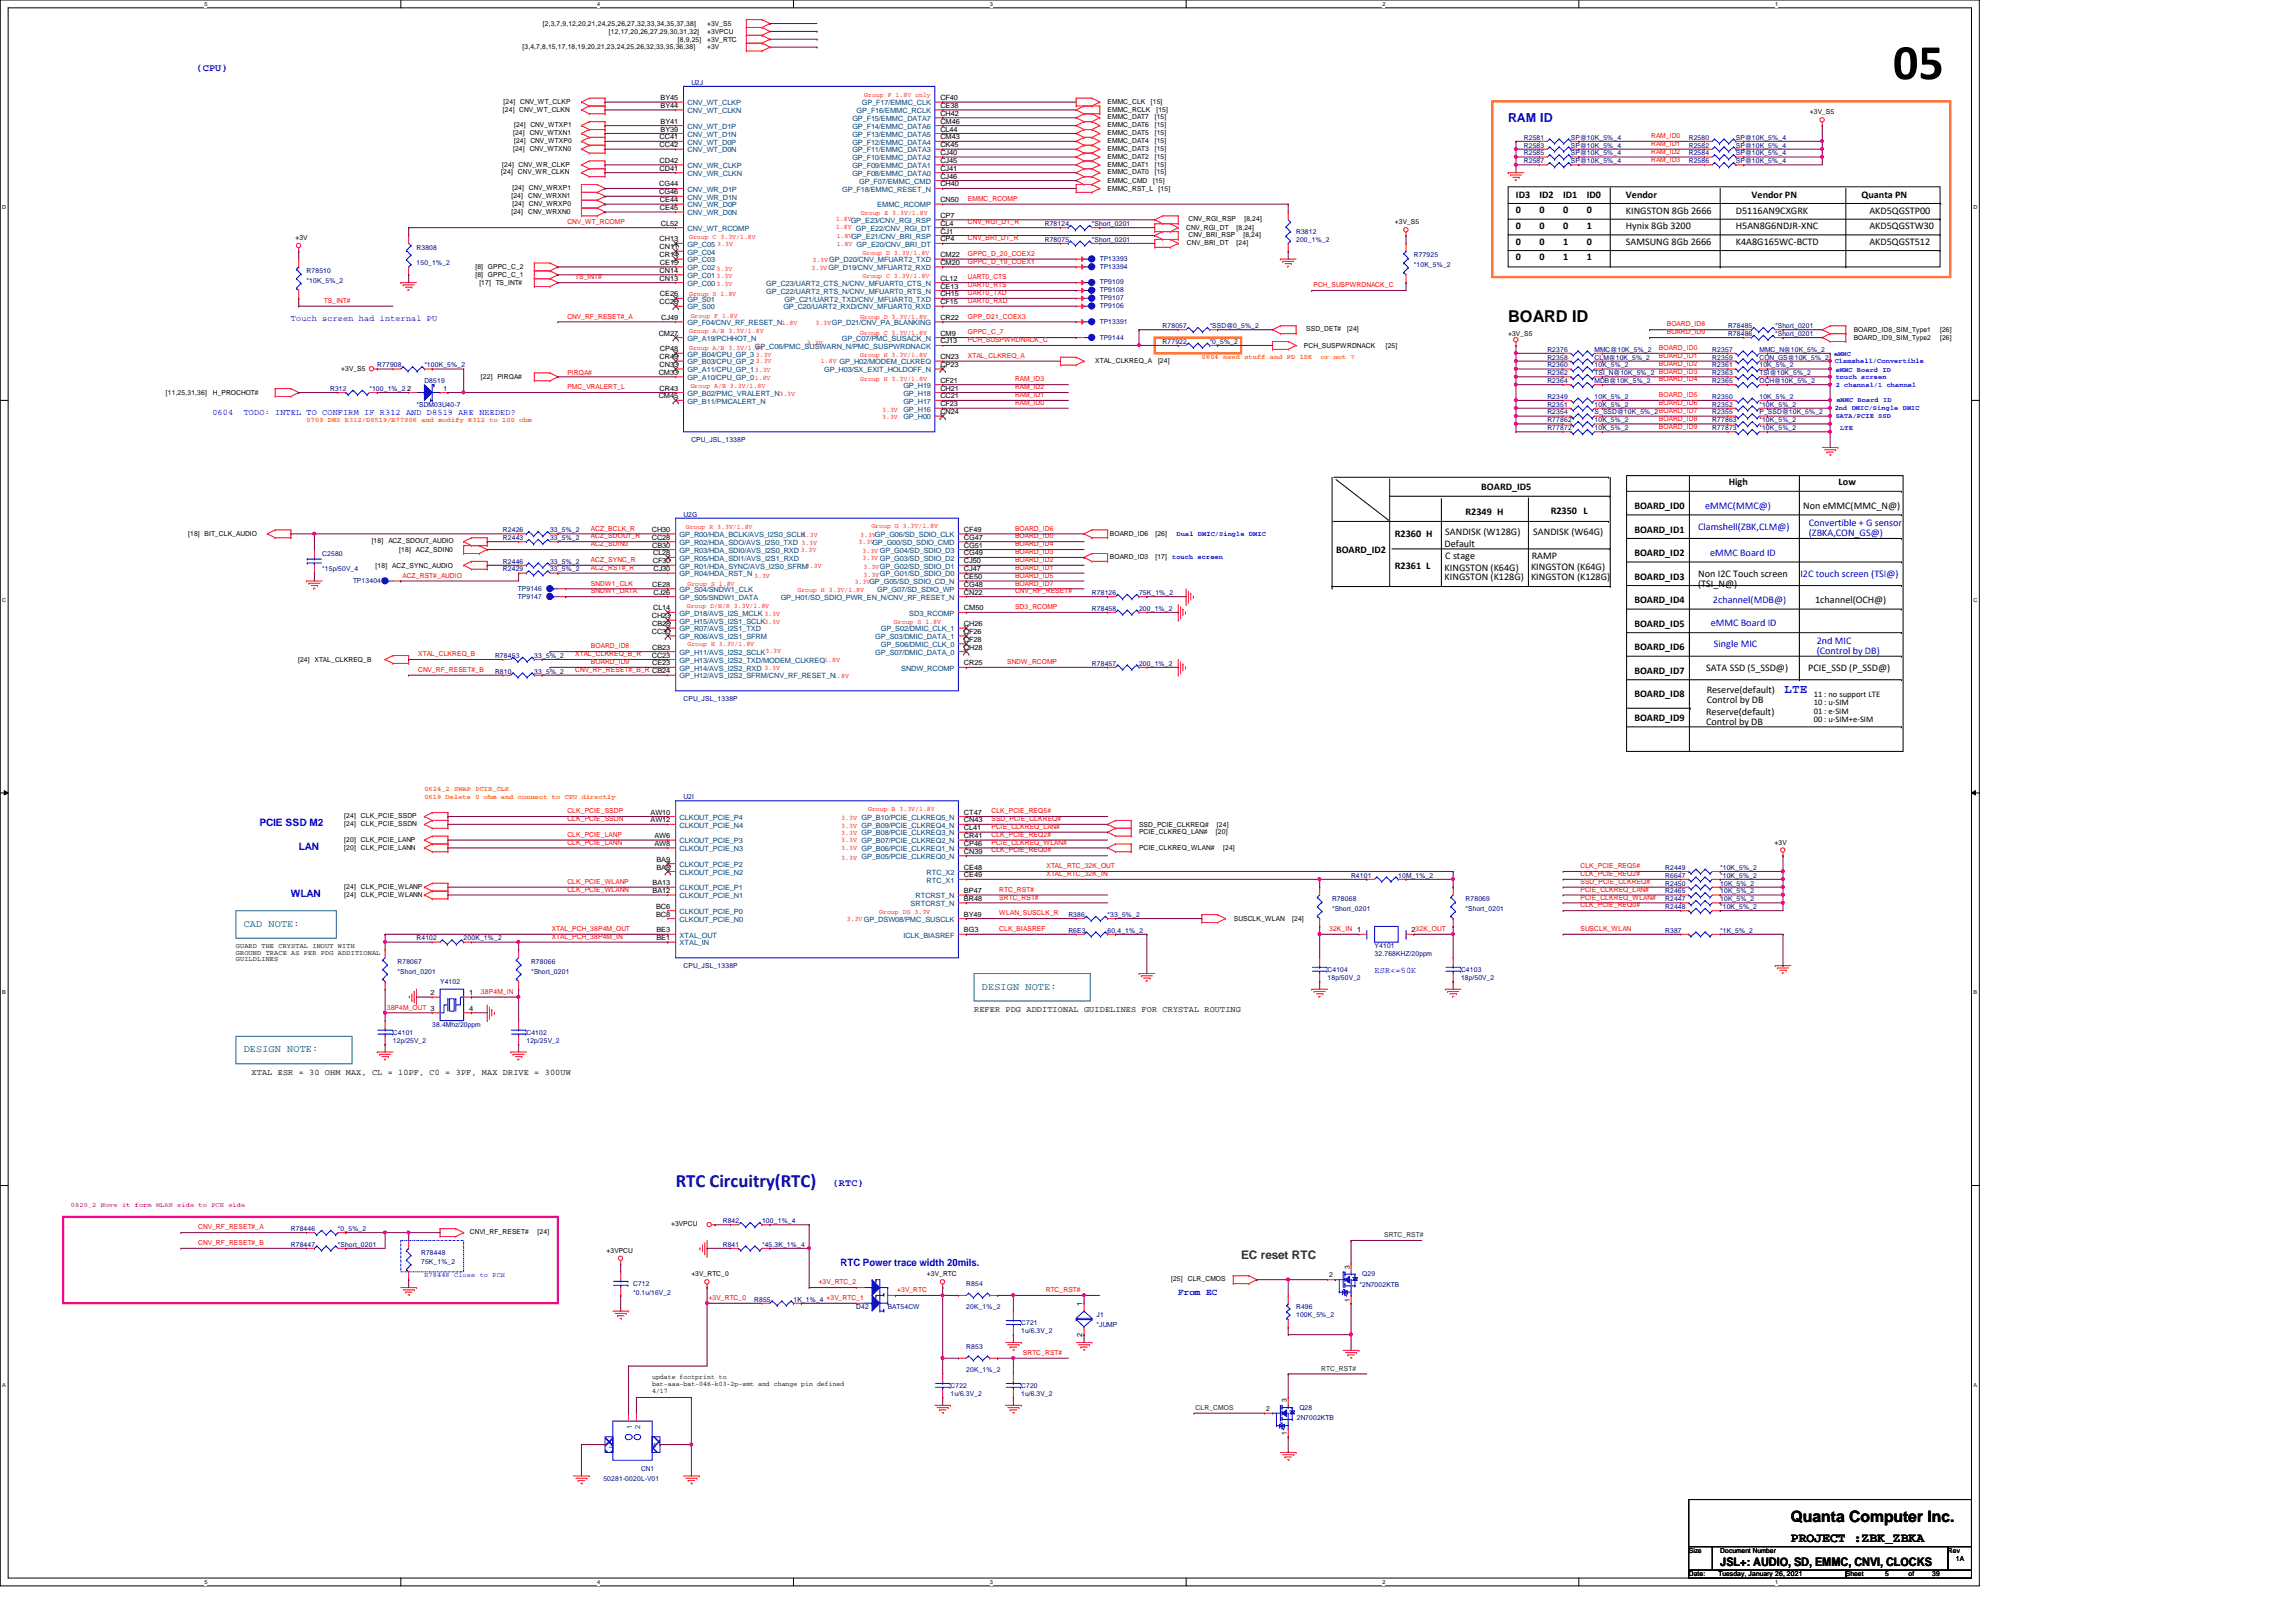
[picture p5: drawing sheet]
<svg xmlns="http://www.w3.org/2000/svg" width="297mm" height="210mm" viewBox="0 0 297 210" stroke-linecap="round" stroke-linejoin="round" font-family="sans-serif">
<defs><g id="words">
<text font-size="6.5" x="244.9" y="10.2">05</text>
<text font-size="2.4" fill="#000080" x="87.4" y="153.7">RTC Circuitry(RTC)</text>
<text font-size="2.1" x="195.1" y="41.6">BOARD ID</text>
<text font-size="2" x="231.7" y="197">Quanta Computer Inc.</text>
<text font-size="1.7" x="231.7" y="199.6">PROJECT :ZBK_ZBKA</text>
<g font-size="1.6" fill="#00f">
<text x="195.1" y="15.7">RAM ID</text>
<text x="230.9" y="89.7">LTE</text>
</g>
<text font-size="1.5" fill="#008000" x="160.6" y="163">EC reset RTC</text>
<text font-size="1.5" x="222.5" y="202.6">JSL+: AUDIO, SD, EMMC, CNVI, CLOCKS</text>
<g font-size="1.3" fill="#00f">
<text x="25.4" y="9.2">(CPU)</text>
<text x="220.6" y="65.9">eMMC(MMC@)</text>
<text x="219.7" y="68.5">Clamshell(ZBK,CLM@)</text>
<text x="221.2" y="72">eMMC Board ID</text>
<text x="234" y="68.1">Convertible + G sensor</text>
<text x="234" y="69.4">(ZBKA,CON_GS@)</text>
<text x="232.9" y="74.6">I2C touch screen (TSI@)</text>
<text x="221.3" y="81">eMMC Board ID</text>
<text x="221.6" y="78.1">2channel(MDB@)</text>
<text x="221.7" y="83.8">Single MIC</text>
<text x="235" y="83.4">2nd MIC</text>
<text x="235" y="84.7">(Control by DB)</text>
<text x="33.6" y="106.9">PCIE SSD M2</text>
<text x="38.6" y="109.9">LAN</text>
<text x="37.6" y="116">WLAN</text>
<text x="107.7" y="153.5">(RTC)</text>
<text x="108.8" y="163.8">RTC Power trace width 20mils.</text>
</g>
<g font-size="1.3">
<text x="196.1" y="25.6">ID3</text>
<text x="196.1" y="27.6">0</text>
<text x="196.1" y="29.6">0</text>
<text x="199.2" y="29.6">0</text>
<text x="199.2" y="25.6">ID2</text>
<text x="199.2" y="27.6">0</text>
<text x="202.2" y="25.6">ID1</text>
<text x="202.2" y="27.6">0</text>
<text x="202.2" y="29.6">0</text>
<text x="205.3" y="27.6">0</text>
<text x="205.3" y="25.6">ID0</text>
<text x="205.3" y="29.6">1</text>
<text x="210.4" y="27.7">KINGSTON 8Gb 2666</text>
<text x="210.4" y="29.6">Hynix 8Gb 3200</text>
<text x="210.4" y="25.6">Vendor</text>
<text x="224.6" y="27.7">D5116AN9CXGRK</text>
<text x="224.6" y="29.6">H5AN8G6NDJR-XNC</text>
<text x="226.6" y="25.6">Vendor PN</text>
<text x="240.8" y="25.6">Quanta PN</text>
<text x="241.8" y="29.6">AKD5QGSTW30</text>
<text x="241.8" y="27.7">AKD5QGSTP00</text>
<text x="196.1" y="33.7">0</text>
<text x="196.1" y="31.7">0</text>
<text x="199.2" y="33.7">0</text>
<text x="199.2" y="31.7">0</text>
<text x="202.2" y="31.7">1</text>
<text x="202.2" y="33.7">1</text>
<text x="205.3" y="31.7">0</text>
<text x="205.3" y="33.7">1</text>
<text x="210.4" y="31.7">SAMSUNG 8Gb 2666</text>
<text x="224.6" y="31.7">K4A8G165WC-BCTD</text>
<text x="241.8" y="31.7">AKD5QGST512</text>
<text x="191.6" y="63.5">BOARD_ID5</text>
<text x="211.5" y="65.9">BOARD_ID0</text>
<text x="223.6" y="62.8">High</text>
<text x="233.3" y="65.9">Non eMMC(MMC_N@)</text>
<text x="237.9" y="62.8">Low</text>
<text x="172.8" y="71.6">BOARD_ID2</text>
<text x="180.5" y="69.6">R2360 H</text>
<text x="186.9" y="70.8">Default</text>
<text x="187" y="69.3">SANDISK (W128G)</text>
<text x="189.6" y="66.6">R2349 H</text>
<text x="198.4" y="69.3">SANDISK (W64G)</text>
<text x="200.6" y="66.5">R2350 L</text>
<text x="211.5" y="68.9">BOARD_ID1</text>
<text x="211.5" y="72">BOARD_ID2</text>
<text x="180.5" y="73.6">R2361 L</text>
<text x="186.9" y="75">KINGSTON (K128G)</text>
<text x="186.9" y="73.8">KINGSTON (K64G)</text>
<text x="187" y="72.4">C stage</text>
<text x="198.1" y="73.7">KINGSTON (K64G)</text>
<text x="198.1" y="75">KINGSTON (K128G)</text>
<text x="198.2" y="72.4">RAMP</text>
<text x="211.5" y="75">BOARD_ID3</text>
<text x="219.7" y="74.6">Non I2C Touch screen</text>
<text x="219.7" y="75.9">(TSI_N@)</text>
<text x="211.5" y="78.1">BOARD_ID4</text>
<text x="211.5" y="81.1">BOARD_ID5</text>
<text x="234.8" y="78.1">1channel(OCH@)</text>
<text x="211.5" y="84.2">BOARD_ID6</text>
<text x="211.5" y="87.2">BOARD_ID7</text>
<text x="220.7" y="86.8">SATA SSD (S_SSD@)</text>
<text x="220.8" y="89.7">Reserve(default)</text>
<text x="233.9" y="86.8">PCIE_SSD (P_SSD@)</text>
<text x="211.5" y="93.3">BOARD_ID9</text>
<text x="211.5" y="90.3">BOARD_ID8</text>
<text x="220.7" y="92.5">Reserve(default)</text>
<text x="220.7" y="93.8">Control by DB</text>
<text x="220.8" y="91">Control by DB</text>
</g>
<g font-size="1.3" fill="#008040">
<text x="31.5" y="119.9">CAD NOTE:</text>
<text x="127" y="128.1">DESIGN NOTE:</text>
<text x="31.5" y="136.2">DESIGN NOTE:</text>
</g>
<text font-size="1.2" fill="#00f" x="152.4" y="167.6">From EC</text>
<g font-size="1.1" fill="#00f">
<text x="37.6" y="41.6">Touch screen had internal PU</text>
<text x="27.5" y="53.8">0604</text>
<text x="31.5" y="53.8">TODO: INTEL TO CONFIRM IF R312 AND D8519 ARE NEEDED?</text>
<text x="177.8" y="125.9">ESR&lt;=50K</text>
</g>
<g font-size="1.1">
<text x="234.7" y="90.2">11 : no support LTE</text>
<text x="234.7" y="91.3">10 : u-SIM</text>
<text x="234.7" y="92.4">01 : e-SIM</text>
<text x="234.7" y="93.5">00 : u-SIM+e-SIM</text>
<text x="126" y="131">REFER PDG ADDITIONAL GUIDELINES FOR CRYSTAL ROUTING</text>
<text x="32.6" y="139.1">XTAL ESR = 30 OHM MAX, CL = 10PF, C0 = 3PF, MAX DRIVE = 300UW</text>
</g>
<g font-size=".9">
<text x="70.2" y="3.3">[2,3,7,9,12,20,21,24,25,26,27,32,33,34,35,37,38]</text>
<text x="78.8" y="4.4">[12,17,20,26,27,29,30,31,32]</text>
<text x="87.7" y="5.4">[8,9,25]</text>
<text x="91.5" y="3.3">+3V_S5</text>
<text x="91.5" y="4.4">+3VPCU</text>
<text x="91.5" y="5.4">+3V_RTC</text>
<text x="67.6" y="6.4">[3,4,7,8,15,17,18,19,20,21,23,24,25,26,32,33,35,36,38]</text>
<text x="91.5" y="6.4">+3V</text>
<text x="65.1" y="14.4">[24] CNV_WT_CLKN</text>
<text x="65.1" y="13.4">[24]</text>
<text x="66.4" y="17.5">[24]</text>
<text x="66.5" y="16.5">[24] CNV_WTXP1</text>
<text x="67.3" y="13.4">CNV_WT_CLKP</text>
<text x="68.5" y="17.5">CNV_WTXN1</text>
<text x="85.5" y="17">BY39</text>
<text x="85.5" y="16">BY41</text>
<text x="85.5" y="14">BY44</text>
<text x="85.5" y="13">BY45</text>
<text x="121.7" y="14">CE38</text>
<text x="121.7" y="13">CF40</text>
<text x="121.7" y="15">CH42</text>
<text x="121.7" y="17">CL44</text>
<text x="121.7" y="16">CM46</text>
<text x="143.3" y="14.5">EMMC_RCLK</text>
<text x="143.3" y="13.5">EMMC_CLK</text>
<text x="143.3" y="17.5">EMMC_DAT5</text>
<text x="143.3" y="16.5">EMMC_DAT6</text>
<text x="143.3" y="15.5">EMMC_DAT7</text>
<text x="148.9" y="13.5">[15]</text>
<text x="149.4" y="17.5">[15]</text>
<text x="149.4" y="16.5">[15]</text>
<text x="149.4" y="15.5">[15]</text>
<text x="149.6" y="14.5">[15]</text>
<text x="234.1" y="14.8">+3V_S5</text>
<text x="64.9" y="22.6">[24]</text>
<text x="65" y="21.5">[24] CNV_WR_CLKP</text>
<text x="66.4" y="19.5">[24]</text>
<text x="66.5" y="18.5">[24] CNV_WTXP0</text>
<text x="67" y="22.6">CNV_WR_CLKN</text>
<text x="68.5" y="19.5">CNV_WTXN0</text>
<text x="85.3" y="18">CC41</text>
<text x="85.3" y="19">CC42</text>
<text x="85.3" y="22.1">CD41</text>
<text x="85.3" y="21.1">CD42</text>
<text x="121.7" y="20.1">CJ40</text>
<text x="121.7" y="22.1">CJ41</text>
<text x="121.7" y="21.1">CJ45</text>
<text x="121.7" y="23.1">CJ46</text>
<text x="121.7" y="19">CK45</text>
<text x="121.7" y="18">CM43</text>
<text x="143.3" y="23.7">EMMC_CMD</text>
<text x="143.3" y="22.6">EMMC_DAT0</text>
<text x="143.3" y="21.5">EMMC_DAT1</text>
<text x="143.3" y="20.5">EMMC_DAT2</text>
<text x="143.3" y="19.5">EMMC_DAT3</text>
<text x="143.3" y="18.5">EMMC_DAT4</text>
<text x="149.2" y="23.7">[15]</text>
<text x="149.4" y="22.6">[15]</text>
<text x="149.4" y="21.5">[15]</text>
<text x="149.4" y="20.5">[15]</text>
<text x="149.4" y="19.5">[15]</text>
<text x="149.4" y="18.5">[15]</text>
<text x="66.2" y="25.6">[24]</text>
<text x="66.2" y="27.6">[24]</text>
<text x="66.3" y="24.6">[24] CNV_WRXP1</text>
<text x="66.3" y="26.6">[24] CNV_WRXP0</text>
<text x="68.3" y="25.6">CNV_WRXN1</text>
<text x="68.3" y="27.6">CNV_WRXN0</text>
<text x="85.3" y="24.1">CG44</text>
<text x="85.3" y="25.1">CG46</text>
<text x="85.4" y="26.2">CE44</text>
<text x="85.4" y="27.2">CE45</text>
<text x="85.5" y="29.2">CL52</text>
<text x="121.7" y="24.1">CH40</text>
<text x="121.7" y="26.2">CN50</text>
<text x="121.7" y="28.2">CP7</text>
<text x="121.7" y="29.2">CL4</text>
<text x="143.3" y="24.7">EMMC_RST_L</text>
<text x="149.9" y="24.7">[15]</text>
<text x="153.5" y="29.8">CNV_RGI_DT</text>
<text x="153.8" y="28.7">CNV_RGI_RSP</text>
<text x="160" y="29.8">[8,24]</text>
<text x="161" y="28.7">[8,24]</text>
<text x="180.5" y="29">+3V_S5</text>
<text x="38.2" y="31.1">+3V</text>
<text x="61.5" y="34.8">[8] GPPC_C_2</text>
<text x="61.5" y="35.9">[8] GPPC_C_1</text>
<text x="85.3" y="31.2">CH13</text>
<text x="85.3" y="32.3">CN11</text>
<text x="85.3" y="35.3">CN14</text>
<text x="85.3" y="33.3">CR14</text>
<text x="85.4" y="34.3">CE15</text>
<text x="121.7" y="34.3">CM20</text>
<text x="121.7" y="33.3">CM22</text>
<text x="121.7" y="31.2">CP4</text>
<text x="121.7" y="30.2">CJ1</text>
<text x="153.5" y="31.7">CNV_BRI_DT</text>
<text x="153.8" y="30.7">CNV_BRI_RSP</text>
<text x="160" y="31.7">[24]</text>
<text x="160.9" y="30.7">[8,24]</text>
<text x="62" y="36.9">[17] TS_INT#</text>
<text x="85.3" y="39.4">CC26</text>
<text x="85.3" y="36.3">CN13</text>
<text x="85.4" y="38.4">CE26</text>
<text x="85.6" y="41.4">CJ49</text>
<text x="121.7" y="41.4">CR22</text>
<text x="121.7" y="36.3">CL12</text>
<text x="121.7" y="37.3">CE13</text>
<text x="121.7" y="38.4">CH15</text>
<text x="121.7" y="39.4">CF15</text>
<text x="44.2" y="48">+3V_S5</text>
<text x="85.2" y="43.4">CM27</text>
<text x="85.3" y="47.5">CN33</text>
<text x="85.3" y="46.5">CR49</text>
<text x="85.4" y="45.5">CP48</text>
<text x="121.7" y="43.4">CM9</text>
<text x="121.7" y="46.5">CN23</text>
<text x="121.7" y="44.4">CJ13</text>
<text x="121.7" y="47.5">CP23</text>
<text x="141.7" y="47">XTAL_CLKREQ_A</text>
<text x="149.8" y="47">[24]</text>
<text x="168.7" y="45">PCH_SUSPWRDNACK</text>
<text x="169" y="42.9">SSD_DET#</text>
<text x="174.3" y="42.9">[24]</text>
<text x="179.3" y="45">[25]</text>
<text x="195.1" y="43.5">+3V_S5</text>
<text x="239.8" y="43">BOARD_ID8_SIM_Type1</text>
<text x="239.8" y="44">BOARD_ID9_SIM_Type2</text>
<text x="251" y="43">[26]</text>
<text x="251" y="44">[26]</text>
<text x="21.5" y="51.1">[11,25,31,36]</text>
<text x="27.6" y="51.1">H_PROCHOT#</text>
<text x="52.7" y="50.5">2</text>
<text x="57.4" y="50.6">1</text>
<text x="62.2" y="49.1">[22] PIRQA#</text>
<text x="85.2" y="48.5">CM33</text>
<text x="85.2" y="51.6">CM45</text>
<text x="85.3" y="50.5">CR43</text>
<text x="121.7" y="51.6">CC21</text>
<text x="121.7" y="49.5">CF21</text>
<text x="121.7" y="52.6">CF23</text>
<text x="121.7" y="50.5">CH21</text>
<text x="121.7" y="53.6">CN24</text>
<text x="24.3" y="69.4">[18] BIT_CLK_AUDIO</text>
<text x="48.1" y="70.3">[18]</text>
<text x="50.2" y="70.3">ACZ_SDOUT_AUDIO</text>
<text x="51.6" y="71.4">[18]</text>
<text x="53.8" y="71.4">ACZ_SDIN0</text>
<text x="84.3" y="69.8">CC28</text>
<text x="84.3" y="68.8">CH30</text>
<text x="84.4" y="70.9">CB30</text>
<text x="84.5" y="71.9">CL28</text>
<text x="124.7" y="68.8">CF49</text>
<text x="124.7" y="69.8">CG47</text>
<text x="124.7" y="71.9">CG49</text>
<text x="124.7" y="70.9">CG51</text>
<text x="143.6" y="69.3">BOARD_ID6</text>
<text x="149.5" y="69.3">[26]</text>
<text x="48.6" y="73.4">[18]</text>
<text x="50.8" y="73.4">ACZ_SYNC_AUDIO</text>
<text x="84.4" y="75.9">CE28</text>
<text x="84.5" y="72.9">CF30</text>
<text x="84.5" y="77">CJ26</text>
<text x="84.5" y="73.9">CJ30</text>
<text x="124.7" y="74.9">CE50</text>
<text x="124.7" y="75.9">CG48</text>
<text x="124.7" y="73.9">CJ47</text>
<text x="124.7" y="72.9">CJ50</text>
<text x="124.7" y="77">CN22</text>
<text x="143.6" y="72.3">BOARD_ID3</text>
<text x="149.5" y="72.3">[17]</text>
<text x="84.3" y="82">CC30</text>
<text x="84.3" y="80">CH23</text>
<text x="84.4" y="81">CB28</text>
<text x="84.5" y="79">CL14</text>
<text x="124.7" y="82">CF26</text>
<text x="124.7" y="83.1">CF28</text>
<text x="124.7" y="81">CH26</text>
<text x="124.7" y="79">CM50</text>
<text x="38.6" y="85.6">[24] XTAL_CLKREQ_B</text>
<text x="84.3" y="85.1">CC23</text>
<text x="84.4" y="84.1">CB23</text>
<text x="84.4" y="86.1">CE23</text>
<text x="124.7" y="84.1">CH28</text>
<text x="124.7" y="86.1">CR25</text>
<text x="44.5" y="105.9">[24]</text>
<text x="44.5" y="106.9">[24]</text>
<text x="46.7" y="105.9">CLK_PCIE_SSDP</text>
<text x="46.7" y="106.9">CLK_PCIE_SSDN</text>
<text x="84.2" y="105.4">AW10</text>
<text x="84.2" y="106.4">AW12</text>
<text x="124.7" y="107.4">CL41</text>
<text x="124.7" y="106.4">CN43</text>
<text x="124.7" y="105.4">CT47</text>
<text x="147.4" y="107">SSD_PCIE_CLKREQ#</text>
<text x="147.4" y="108">PCIE_CLKREQ_LAN#</text>
<text x="157.3" y="108">[20]</text>
<text x="157.4" y="107">[24]</text>
<text x="44.5" y="108.9">[20]</text>
<text x="44.5" y="109.9">[20]</text>
<text x="46.7" y="108.9">CLK_PCIE_LANP</text>
<text x="46.7" y="109.9">CLK_PCIE_LANN</text>
<text x="84.7" y="108.5">AW6</text>
<text x="84.7" y="109.5">AW8</text>
<text x="84.9" y="112.5">BA8</text>
<text x="84.9" y="111.5">BA9</text>
<text x="124.7" y="112.5">CE48</text>
<text x="124.7" y="113.5">CE49</text>
<text x="124.7" y="110.5">CN39</text>
<text x="124.7" y="109.5">CP46</text>
<text x="124.7" y="108.5">CR41</text>
<text x="147.4" y="110">PCIE_CLKREQ_WLAN#</text>
<text x="158.2" y="110">[24]</text>
<text x="229.6" y="109.3">+3V</text>
<text x="44.5" y="115">[24]</text>
<text x="44.5" y="116">[24]</text>
<text x="46.7" y="115">CLK_PCIE_WLANP</text>
<text x="46.7" y="116">CLK_PCIE_WLANN</text>
<text x="84.4" y="115.6">BA12</text>
<text x="84.4" y="114.6">BA13</text>
<text x="84.9" y="117.6">BC6</text>
<text x="84.9" y="118.6">BC8</text>
<text x="124.7" y="115.6">BP47</text>
<text x="124.7" y="116.6">BR48</text>
<text x="124.7" y="118.6">BY49</text>
<text x="159.6" y="119.2">SUSCLK_WLAN</text>
<text x="167.2" y="119.2">[24]</text>
<text x="30.5" y="122.6">GUARD THE CRYSTAL INOUT WITH</text>
<text x="30.5" y="123.5">GROUND TRACE AS PER PDG ADDITIONAL</text>
<text x="30.5" y="124.4">GUILDLINES</text>
<text x="84.9" y="121.7">BE1</text>
<text x="84.9" y="120.6">BE3</text>
<text x="124.7" y="120.6">BG3</text>
<text x="182.6" y="120.6">232K_OUT</text>
<text x="55.7" y="128.8">2</text>
<text x="60.7" y="128.8">1</text>
<text x="60.7" y="130.8">4</text>
<text x="60.8" y="159.7">CNVI_RF_RESET#</text>
<text x="69.6" y="159.7">[24]</text>
<text x="86.8" y="158.7">+3VPCU</text>
<text x="78.5" y="162.1">+3VPCU</text>
<text x="89.4" y="165.2">+3V_RTC_0</text>
<text x="119.9" y="165.2">+3V_RTC</text>
<text x="151.5" y="165.8">[25]</text>
<text x="153.7" y="165.8">CLR_CMOS</text>
<text x="172" y="165.3">2</text>
<text x="174.6" y="164.2" transform="rotate(-90 174.6 164.2)">3</text>
<text x="140" y="173" transform="rotate(-90 140 173)">2</text>
<text x="140" y="169" transform="rotate(-90 140 169)">1</text>
<text x="174.6" y="168.4" transform="rotate(-90 174.6 168.4)">1</text>
<text x="84.4" y="178.5">update footprint to</text>
<text x="84.4" y="179.4">bat-aaa-bat-046-k03-2p-smt and change pin defined</text>
<text x="84.4" y="180.3">4/17</text>
<text x="163.8" y="182.6">2</text>
<text x="166.5" y="185.7" transform="rotate(-90 166.5 185.7)">1</text>
<text x="166.5" y="181.4" transform="rotate(-90 166.5 181.4)">3</text>
<text x="218.5" y="201">Size</text>
<text x="222.5" y="201">Document Number</text>
<text x="252" y="201">Rev</text>
<text x="253" y="202">1A</text>
<text x="218.5" y="204">Date:</text>
<text x="222.3" y="204">Tuesday, January 26, 2021</text>
<text x="238.8" y="204">Sheet</text>
<text x="243.9" y="204">5</text>
<text x="246.9" y="204">of</text>
<text x="250" y="204">39</text>
</g>
<g font-size=".9" fill="#000080">
<text x="89.4" y="11">U2J</text>
<text x="197.1" y="20.1">R2585</text>
<text x="197.1" y="21.1">R2587</text>
<text x="197.1" y="18.1">R2581</text>
<text x="197.1" y="19.1">R2583</text>
<text x="203.2" y="20.1">SP@10K_5%_4</text>
<text x="203.2" y="21.1">SP@10K_5%_4</text>
<text x="203.2" y="18.1">SP@10K_5%_4</text>
<text x="203.2" y="19.1">SP@10K_5%_4</text>
<text x="218.5" y="20.1">R2584</text>
<text x="218.5" y="21.1">R2586</text>
<text x="218.5" y="18.1">R2580</text>
<text x="218.5" y="19.1">R2582</text>
<text x="224.6" y="20.1">SP@10K_5%_4</text>
<text x="224.6" y="21.1">SP@10K_5%_4</text>
<text x="224.6" y="18.1">SP@10K_5%_4</text>
<text x="224.6" y="19.1">SP@10K_5%_4</text>
<text x="135.2" y="29.3">R78124</text>
<text x="141.3" y="29.3">*Short_0201</text>
<text x="39.7" y="35.3">R78510</text>
<text x="53.9" y="32.3">R3808</text>
<text x="53.9" y="34.3">150_1%_2</text>
<text x="135.2" y="31.3">R78075</text>
<text x="141.3" y="31.3">*Short_0201</text>
<text x="142.3" y="33.7">TP13393</text>
<text x="142.3" y="34.8">TP13394</text>
<text x="167.7" y="30.3">R3812</text>
<text x="167.7" y="31.3">200_1%_2</text>
<text x="182.9" y="33.3">R77925</text>
<text x="182.9" y="34.5">*10K_5%_2</text>
<text x="39.7" y="36.6">*10K_5%_2</text>
<text x="142.3" y="39.8">TP9106</text>
<text x="142.3" y="37.8">TP9108</text>
<text x="142.3" y="36.8">TP9109</text>
<text x="142.3" y="41.9">TP13391</text>
<text x="142.3" y="38.8">TP9107</text>
<text x="48.8" y="47.5">R77908</text>
<text x="54.9" y="47.5">*100K_5%_2</text>
<text x="142.3" y="44">TP9144</text>
<text x="150.4" y="44.5">R77922</text>
<text x="150.4" y="42.5">R78057</text>
<text x="156.5" y="44.5">*0_5%_2</text>
<text x="156.5" y="42.5">*SSD@0_5%_2</text>
<text x="200.2" y="47.5">R2360</text>
<text x="200.2" y="45.5">R2376</text>
<text x="200.2" y="46.5">R2358</text>
<text x="206.3" y="47.5">10K_5%_2</text>
<text x="206.3" y="45.5">MMC@10K_5%_2</text>
<text x="206.3" y="46.5">CLM@10K_5%_2</text>
<text x="221.5" y="47.5">R2361</text>
<text x="221.5" y="45.5">R2357</text>
<text x="221.5" y="46.5">R2359</text>
<text x="223.6" y="42.5">R78485</text>
<text x="223.6" y="43.5">R78486</text>
<text x="227.6" y="47.5">10K_5%_2</text>
<text x="227.6" y="45.5">MMC_N@10K_5%_2</text>
<text x="227.6" y="46.5">CON_GS@10K_5%_2</text>
<text x="229.7" y="42.5">*Short_0201</text>
<text x="229.7" y="43.5">*Short_0201</text>
<text x="42.7" y="50.6">R312</text>
<text x="47.8" y="50.6">*100_1%_2</text>
<text x="53.9" y="52.6">*SDM03U40-7</text>
<text x="54.9" y="49.6">D8519</text>
<text x="200.2" y="49.6">R2364</text>
<text x="200.2" y="53.6">R2354</text>
<text x="200.2" y="48.6">R2362</text>
<text x="200.2" y="52.6">R2351</text>
<text x="200.2" y="51.6">R2349</text>
<text x="206.3" y="49.6">MDB@10K_5%_2</text>
<text x="206.3" y="53.6">S_SSD@10K_5%_2BOARD_ID7</text>
<text x="206.3" y="48.6">TSI_N@10K_5%_2 BOARD_ID3</text>
<text x="206.3" y="52.6">10K_5%_2</text>
<text x="206.3" y="51.6">10K_5%_2</text>
<text x="221.5" y="51.6">R2350</text>
<text x="221.5" y="48.6">R2363</text>
<text x="221.5" y="52.6">R2352</text>
<text x="221.5" y="53.6">R2355</text>
<text x="221.5" y="49.6">R2365</text>
<text x="227.6" y="51.6">10K_5%_2</text>
<text x="227.6" y="48.6">TSI@10K_5%_2</text>
<text x="227.6" y="52.6">*10K_5%_2</text>
<text x="227.6" y="53.6">P_SSD@10K_5%_2</text>
<text x="227.6" y="49.6">OCH@10K_5%_2</text>
<text x="89.4" y="57.2">CPU_JSL_1338P</text>
<text x="200.2" y="55.7">R77872</text>
<text x="200.2" y="54.7">R77862</text>
<text x="206.3" y="55.7">10K_5%_2</text>
<text x="206.3" y="54.7">10K_5%_2</text>
<text x="221.5" y="54.7">R77863</text>
<text x="221.5" y="55.7">R77873</text>
<text x="227.6" y="54.7">*10K_5%_2</text>
<text x="227.6" y="55.7">*10K_5%_2</text>
<text x="41.7" y="71.9">C2580</text>
<text x="65.1" y="69.9">R2443</text>
<text x="65.1" y="68.9">R2426</text>
<text x="71.2" y="69.9">33_5%_2</text>
<text x="71.2" y="68.9">33_5%_2</text>
<text x="88.4" y="66.8">U2G</text>
<text x="41.7" y="74">*15p/50V_4</text>
<text x="45.7" y="75.5">TP13404</text>
<text x="65.1" y="74">R2429</text>
<text x="65.1" y="72.9">R2446</text>
<text x="67" y="76.5">TP9146</text>
<text x="67" y="77.5">TP9147</text>
<text x="71.2" y="74">33_5%_2</text>
<text x="71.2" y="72.9">33_5%_2</text>
<text x="141.3" y="77">R78126</text>
<text x="147.4" y="77">75K_1%_2</text>
<text x="141.3" y="79">R78458</text>
<text x="147.4" y="79">200_1%_2</text>
<text x="64" y="87.2">R810</text>
<text x="64" y="85.1">R78453</text>
<text x="69.1" y="87.2">33_5%_2</text>
<text x="69.1" y="85.1">33_5%_2</text>
<text x="141.3" y="86.1">R78457</text>
<text x="147.4" y="86.1">200_1%_2</text>
<text x="88.4" y="90.7">CPU_JSL_1338P</text>
<text x="88.4" y="103.4">U2I</text>
<text x="174.8" y="113.6">R4101</text>
<text x="180.9" y="113.6">10M_1%_2</text>
<text x="215.4" y="112.6">R2449</text>
<text x="215.4" y="113.6">R6647</text>
<text x="222.5" y="112.6">*10K_5%_2</text>
<text x="222.5" y="113.6">*10K_5%_2</text>
<text x="138.2" y="118.7">R386</text>
<text x="143.3" y="118.7">*33_5%_2</text>
<text x="172.3" y="116.6">R78068</text>
<text x="172.3" y="117.9">*Short_0201</text>
<text x="189.6" y="116.6">R78069</text>
<text x="189.6" y="117.9">*Short_0201</text>
<text x="215.4" y="116.6">R2447</text>
<text x="215.4" y="115.6">R2465</text>
<text x="215.4" y="117.6">R2448</text>
<text x="215.4" y="114.6">R2450</text>
<text x="222.5" y="116.6">10K_5%_2</text>
<text x="222.5" y="115.6">10K_5%_2</text>
<text x="222.5" y="117.6">*10K_5%_2</text>
<text x="222.5" y="114.6">10K_5%_2</text>
<text x="51.4" y="124.8">R78067</text>
<text x="51.4" y="126">*Short_0201</text>
<text x="53.9" y="121.7">R4102</text>
<text x="60" y="121.7">200K_1%_2</text>
<text x="68.7" y="124.8">R78066</text>
<text x="68.7" y="126">*Short_0201</text>
<text x="88.4" y="125.3">CPU_JSL_1338P</text>
<text x="138.2" y="120.7">R6E3</text>
<text x="143.3" y="120.7">60.4_1%_2</text>
<text x="171.7" y="125.8">C4104</text>
<text x="177.8" y="122.7">Y4101</text>
<text x="177.8" y="123.7">32.768KHZ/20ppm</text>
<text x="189" y="125.8">C4103</text>
<text x="215.4" y="120.7">R387</text>
<text x="222.5" y="120.7">*1K_5%_2</text>
<text x="56.9" y="127.3">Y4102</text>
<text x="171.7" y="126.8">18p/50V_2</text>
<text x="189" y="126.8">18p/50V_2</text>
<text x="50.8" y="133.9">C4101</text>
<text x="50.8" y="134.9">12p/25V_2</text>
<text x="55.9" y="132.9">38.4Mhz/20ppm</text>
<text x="68.1" y="133.9">C4102</text>
<text x="68.1" y="134.9">12p/25V_2</text>
<text x="37.6" y="159.3">R78446</text>
<text x="37.6" y="161.3">R78447</text>
<text x="43.7" y="159.3">*0_5%_2</text>
<text x="43.7" y="161.3">*Short_0201</text>
<text x="93.5" y="161.3">R841</text>
<text x="93.5" y="158.3">R842</text>
<text x="98.6" y="161.3">*45.3K_1%_4</text>
<text x="98.6" y="158.3">100_1%_4</text>
<text x="54.5" y="162.3">R78448</text>
<text x="54.5" y="163.6">75K_1%_2</text>
<text x="81.9" y="166.4">C712</text>
<text x="81.9" y="167.6">*0.1u/16V_2</text>
<text x="125" y="166.4">R854</text>
<text x="175.9" y="166.5">*2N7002KTB</text>
<text x="176.2" y="165.2">Q29</text>
<text x="97.6" y="168.4">R855</text>
<text x="102.7" y="168.4">1K_1%_4 +3V_RTC_1</text>
<text x="110.8" y="169.5">D42</text>
<text x="114.8" y="169.5">BAT54CW</text>
<text x="125" y="169.5">20K_1%_2</text>
<text x="132.1" y="171.5">C721</text>
<text x="132.1" y="172.5">1u/6.3V_2</text>
<text x="141.9" y="170.5">J1</text>
<text x="141.9" y="171.7">*JUMP</text>
<text x="167.7" y="169.5">R496</text>
<text x="167.7" y="170.5">100K_5%_2</text>
<text x="123" y="179.6">C722</text>
<text x="125" y="174.5">R853</text>
<text x="125" y="177.6">20K_1%_2</text>
<text x="132.1" y="179.6">C720</text>
<text x="123" y="180.6">1u/6.3V_2</text>
<text x="132.1" y="180.6">1u/6.3V_2</text>
<text x="167.8" y="183.8">2N7002KTB</text>
<text x="168.1" y="182.5">Q28</text>
<text x="78.1" y="191.6">50281-0020L-V01</text>
<text x="82.9" y="190.4">CN1</text>
</g>
<g font-size=".9" fill="#004080">
<text x="88.9" y="17.7">CNV_WT_D1N</text>
<text x="88.9" y="16.7">CNV_WT_D1P</text>
<text x="88.9" y="14.6">CNV_WT_CLKN</text>
<text x="88.9" y="13.6">CNV_WT_CLKP</text>
<text x="110.3" y="15.7">GP_F15/EMMC_DATA7</text>
<text x="110.3" y="17.7">GP_F13/EMMC_DATA5</text>
<text x="110.3" y="16.7">GP_F14/EMMC_DATA6</text>
<text x="110.8" y="14.6">GP_F16/EMMC_RCLK</text>
<text x="111.5" y="13.6">GP_F17/EMMC_CLK</text>
<text x="88.9" y="18.7">CNV_WT_D0P</text>
<text x="88.9" y="19.7">CNV_WT_D0N</text>
<text x="88.9" y="22.8">CNV_WR_CLKN</text>
<text x="88.9" y="21.8">CNV_WR_CLKP</text>
<text x="110.3" y="20.7">GP_F10/EMMC_DATA2</text>
<text x="110.3" y="22.8">GP_F08/EMMC_DATA0</text>
<text x="110.3" y="21.8">GP_F09/EMMC_DATA1</text>
<text x="110.3" y="19.7">GP_F11/EMMC_DATA3</text>
<text x="110.3" y="18.7">GP_F12/EMMC_DATA4</text>
<text x="111.2" y="23.8">GP_F07/EMMC_CMD</text>
<text x="88.9" y="26.8">CNV_WR_D0P</text>
<text x="88.9" y="27.9">CNV_WR_D0N</text>
<text x="88.9" y="24.8">CNV_WR_D1P</text>
<text x="88.9" y="25.8">CNV_WR_D1N</text>
<text x="88.9" y="29.9">CNV_WT_RCOMP</text>
<text x="109" y="24.8">GP_F18/EMMC_RESET_N</text>
<text x="110.7" y="29.9">GP_E22/CNV_RGI_DT</text>
<text x="113.5" y="26.8">EMMC_RCOMP</text>
<text x="88.9" y="35">GP_C02</text>
<text x="88.9" y="31.9">GP_C05</text>
<text x="88.9" y="32.9">GP_C04</text>
<text x="88.9" y="36">GP_C01</text>
<text x="88.9" y="34">GP_C03</text>
<text x="88.9" y="40">GP_S00</text>
<text x="88.9" y="39">GP_S01</text>
<text x="88.9" y="37">GP_C00</text>
<text x="99.1" y="37">GP_C23/UART2_CTS_N/CNV_MFUART0_CTS_N</text>
<text x="99.1" y="38">GP_C22/UART2_RTS_N/CNV_MFUART0_RTS_N</text>
<text x="101.3" y="40">GP_C20/UART2_RXD/CNV_MFUART0_RXD</text>
<text x="101.5" y="39">GP_C21/UART2_TXD/CNV_MFUART0_TXD</text>
<text x="88.9" y="42.1">GP_F04/CNV_RF_RESET_N1.8V</text>
<text x="88.9" y="44.1">GP_A19/PCHHOT_N</text>
<text x="88.9" y="46.1">GP_B04/CPU_GP_3</text>
<text x="88.9" y="47.2">GP_B03/CPU_GP_2</text>
<text x="97.7" y="45.1">GP_C06/PMC_SUSWARN_N/PMC_SUSPWRDNACK</text>
<text x="108.9" y="44.1">GP_C07/PMC_SUSACK_N</text>
<text x="88.9" y="49.2">GP_A10/CPU_GP_01.8V</text>
<text x="88.9" y="52.2">GP_B11/PMCALERT_N</text>
<text x="88.9" y="48.2">GP_A11/CPU_GP_13.3V</text>
<text x="88.9" y="51.2">GP_B02/PMC_VRALERT_N3.3V</text>
<text x="106.6" y="48.2">GP_H03/SX_EXIT_HOLDOFF_N</text>
<text x="116.9" y="52.2">GP_H17</text>
<text x="116.9" y="50.2">GP_H19</text>
<text x="116.9" y="53.3">GP_H16</text>
<text x="116.9" y="51.2">GP_H18</text>
<text x="116.9" y="54.3">GP_H00</text>
<text x="87.9" y="71.5">GP_R03/HDA_SDI0/AVS_I2S0_RXD 3.3V</text>
<text x="87.9" y="70.5">GP_R02/HDA_SDO/AVS_I2S0_TXD 3.3V</text>
<text x="87.9" y="69.5">GP_R00/HDA_BCLK/AVS_I2S0_SCLK</text>
<text x="87.9" y="76.6">GP_S04/SNDW1_CLK</text>
<text x="87.9" y="73.6">GP_R01/HDA_SYNC/AVS_I2S0_SFRM3.3V</text>
<text x="87.9" y="77.6">GP_S05/SNDW1_DATA</text>
<text x="87.9" y="74.6">GP_R04/HDA_RST_N 3.3V</text>
<text x="87.9" y="72.6">GP_R05/HDA_SDI1/AVS_I2S1_RXD</text>
<text x="101" y="77.6">GP_H01/SD_SDIO_PWR_EN_N/CNV_RF_RESET_N</text>
<text x="113.5" y="76.6">GP_G07/SD_SDIO_WP</text>
<text x="87.9" y="81.7">GP_R07/AVS_I2S1_TXD</text>
<text x="87.9" y="82.7">GP_R06/AVS_I2S1_SFRM</text>
<text x="87.9" y="80.7">GP_H15/AVS_I2S1_SCLK3.3V</text>
<text x="87.9" y="79.7">GP_D18/AVS_I2S_MCLK 3.3V</text>
<text x="113.2" y="82.7">GP_S03/DMIC_DATA_1</text>
<text x="114" y="83.7">GP_S06/DMIC_CLK_0</text>
<text x="114" y="81.7">GP_S02/DMIC_CLK_1</text>
<text x="117.6" y="79.7">SD3_RCOMP</text>
<text x="87.9" y="84.8">GP_H11/AVS_I2S2_SCLK3.3V</text>
<text x="87.9" y="87.8">GP_H12/AVS_I2S2_SFRM/CNV_RF_RESET_N1.8V</text>
<text x="87.9" y="85.8">GP_H13/AVS_I2S2_TXD/MODEM_CLKREQ1.8V</text>
<text x="87.9" y="86.8">GP_H14/AVS_I2S2_RXD 3.3V</text>
<text x="113.2" y="84.8">GP_S07/DMIC_DATA_0</text>
<text x="116.6" y="86.8">SNDW_RCOMP</text>
<text x="87.9" y="106.1">CLKOUT_PCIE_P4</text>
<text x="87.9" y="107.1">CLKOUT_PCIE_N4</text>
<text x="87.9" y="109.1">CLKOUT_PCIE_P3</text>
<text x="87.9" y="110.2">CLKOUT_PCIE_N3</text>
<text x="87.9" y="113.2">CLKOUT_PCIE_N2</text>
<text x="87.9" y="112.2">CLKOUT_PCIE_P2</text>
<text x="119.9" y="113.2">RTC_X2</text>
<text x="87.9" y="116.2">CLKOUT_PCIE_N1</text>
<text x="87.9" y="115.2">CLKOUT_PCIE_P1</text>
<text x="87.9" y="118.3">CLKOUT_PCIE_P0</text>
<text x="87.9" y="119.3">CLKOUT_PCIE_N0</text>
<text x="117.8" y="117.3">SRTCRST_N</text>
<text x="118.4" y="116.2">RTCRST_N</text>
<text x="119.9" y="114.2">RTC_X1</text>
<text x="87.9" y="122.3">XTAL_IN</text>
<text x="87.9" y="121.3">XTAL_OUT</text>
<text x="116.9" y="121.3">ICLK_BIASREF</text>
<text x="81.8" y="185" transform="rotate(-90 81.8 185)">1</text>
<text x="82.8" y="185" transform="rotate(-90 82.8 185)">2</text>
<text x="78.8" y="187.4">3</text>
<text x="84.4" y="187.4">4</text>
</g>
<g font-size=".9" fill="#f00">
<text x="111.8" y="12.5">Group F 1.8V only</text>
<text x="213.6" y="17.9">RAM_ID0</text>
<text x="213.6" y="18.9">RAM_ID1</text>
<text x="213.6" y="19.9">RAM_ID2</text>
<text x="213.6" y="20.9">RAM_ID3</text>
<text x="73.4" y="29">CNV_WT_RCOMP</text>
<text x="108.2" y="29.6">1.8V</text>
<text x="108.2" y="28.7">1.8VGP_E23/CNV_RGI_RSP</text>
<text x="111.4" y="27.9">Group E 3.3V/1.8V</text>
<text x="125.2" y="26">EMMC_RCOMP</text>
<text x="125.2" y="29">CNV_RGI_DT_R</text>
<text x="89.2" y="31">Group C 3.3V/1.8V</text>
<text x="92.7" y="36">3.3V</text>
<text x="92.7" y="35.1">3.3V</text>
<text x="92.8" y="31.8">3.3V</text>
<text x="105" y="35">3.3V GP_D19/CNV_MFUART2_RXD</text>
<text x="105.1" y="34">3.3VGP_D20/CNV_MFUART2_TXD</text>
<text x="108.2" y="30.8">1.8VGP_E21/CNV_BRI_RSP</text>
<text x="108.2" y="31.8">1.8V GP_E20/CNV_BRI_DT</text>
<text x="111.6" y="36">Group C 3.3V/1.8V</text>
<text x="111.6" y="33">Group D 3.3V/1.8V</text>
<text x="125.2" y="31.1">CNV_BRI_DT_R</text>
<text x="125.2" y="34.1">GPPC_D_19_COEX1</text>
<text x="125.2" y="33.1">GPPC_D_20_COEX2</text>
<text x="41.9" y="39.2">TS_INT#</text>
<text x="73.4" y="41.2">CNV_RF_RESET#_A</text>
<text x="74.4" y="36.2">TS_INT#</text>
<text x="89.2" y="38.3">Group S 1.8V</text>
<text x="89.4" y="41.1">Group F 1.8V</text>
<text x="92.7" y="37">3.3V</text>
<text x="111.3" y="41.3">Group D 3.3V/1.8V</text>
<text x="125.2" y="39.2">UART0_RXD</text>
<text x="125.2" y="38.2">UART0_TXD</text>
<text x="125.2" y="37.2">UART0_RTS</text>
<text x="125.2" y="36.2">UART0_CTS</text>
<text x="125.2" y="41.2">GPP_D21_COEX3</text>
<text x="169.9" y="37.2">PCH_SUSPWRDNACK_C</text>
<text x="89.2" y="43.1">Group A/B 3.3V/1.8V</text>
<text x="89.2" y="45.3">Group A/B 3.3V/1.8V</text>
<text x="97.8" y="47">3.3V</text>
<text x="97.8" y="46.1">3.3V</text>
<text x="104.4" y="44.7">3.3V</text>
<text x="105.5" y="42.1">3.3VGP_D21/CNV_PA_BLANKING</text>
<text x="106.2" y="47">1.8V GP_H02/MODEM_CLKREQ</text>
<text x="111.3" y="46.1">Group H 3.3V/1.8V</text>
<text x="111.3" y="43.3">Group C 3.3V/1.8V</text>
<text x="125.2" y="43.3">GPPC_C_7</text>
<text x="125.2" y="44.3">PCH_SUSPWRDNACK_C</text>
<text x="125.2" y="46.3">XTAL_CLKREQ_A</text>
<text x="214.6" y="45.3">BOARD_ID0</text>
<text x="214.6" y="46.3">BOARD_ID1</text>
<text x="214.6" y="47.3">BOARD_ID2</text>
<text x="215.6" y="42.2">BOARD_ID8</text>
<text x="215.6" y="43.3">BOARD_ID9</text>
<text x="73.4" y="50.4">PMC_VRALERT_L</text>
<text x="73.4" y="48.6">PIRQA#</text>
<text x="89.4" y="50.2">Group A/B 3.3V/1.8V</text>
<text x="111.3" y="49.3">Group H 3.3V/1.8V</text>
<text x="114.1" y="53.3">3.3V</text>
<text x="131.3" y="52.4">RAM_ID0</text>
<text x="131.3" y="51.4">RAM_ID1</text>
<text x="131.3" y="50.4">RAM_ID2</text>
<text x="131.3" y="49.4">RAM_ID3</text>
<text x="214.6" y="49.4">BOARD_ID4</text>
<text x="214.6" y="51.4">BOARD_ID5</text>
<text x="214.6" y="52.4">BOARD_ID6</text>
<text x="114.1" y="54.3">3.3V</text>
<text x="214.6" y="55.5">BOARD_ID9</text>
<text x="214.6" y="54.4">BOARD_ID8</text>
<text x="76.5" y="69.7">ACZ_SDOUT_R</text>
<text x="76.5" y="68.7">ACZ_BCLK_R</text>
<text x="76.5" y="70.7">ACZ_SDIN0</text>
<text x="88.7" y="68.5">Group R 3.3V/1.8V</text>
<text x="103.8" y="69.5">3.3V</text>
<text x="111.1" y="70.4">3.3VGP_G00/SD_SDIO_CMD</text>
<text x="111.3" y="69.5">3.3VGP_G06/SD_SDIO_CLK</text>
<text x="111.6" y="71.6">3.3V GP_G04/SD_SDIO_D3</text>
<text x="112.7" y="68.3">Group G 3.3V/1.8V</text>
<text x="131.3" y="69.7">BOARD_ID0</text>
<text x="131.3" y="71.7">BOARD_ID3</text>
<text x="131.3" y="70.7">BOARD_ID4</text>
<text x="131.3" y="68.7">BOARD_ID6</text>
<text x="52.1" y="74.8">ACZ_RST#_AUDIO</text>
<text x="76.5" y="72.7">ACZ_SYNC_R</text>
<text x="76.5" y="73.7">ACZ_RST#_R</text>
<text x="76.5" y="75.8">SNDW1_CLK</text>
<text x="76.5" y="76.8">SNDW1_DATA</text>
<text x="88.9" y="75.8">Group S 1.8V</text>
<text x="103.2" y="76.6">Group H 3.3V/1.8V</text>
<text x="110.6" y="75.6">3.3VGP_G05/SD_SDIO_CD_N</text>
<text x="111.6" y="72.4">3.3V GP_G03/SD_SDIO_D2</text>
<text x="111.7" y="73.6">3.3VGP_G02/SD_SDIO_D1</text>
<text x="111.7" y="74.7">3.3VGP_G01/SD_SDIO_D0</text>
<text x="131.3" y="73.7">BOARD_ID1</text>
<text x="131.3" y="72.7">BOARD_ID2</text>
<text x="131.3" y="74.8">BOARD_ID5</text>
<text x="131.3" y="75.8">BOARD_ID7</text>
<text x="131.3" y="76.8">CNV_RF_RESET#</text>
<text x="76.5" y="83.9">BOARD_ID8</text>
<text x="88.9" y="78.7">Group D/H/R 3.3V/1.8V</text>
<text x="88.9" y="83.6">Group H 3.3V/1.8V</text>
<text x="115.7" y="80.8">Group S 1.8V</text>
<text x="131.3" y="78.8">SD3_RCOMP</text>
<text x="54.1" y="87">CNV_RF_RESET#_B</text>
<text x="54.1" y="84.9">XTAL_CLKREQ_B</text>
<text x="74.4" y="87">CNV_RF_RESET#_B_R CB24</text>
<text x="74.4" y="84.9">XTAL_CLKREQ_B_R</text>
<text x="76.5" y="85.9">BOARD_ID9</text>
<text x="130.3" y="85.9">SNDW_RCOMP</text>
<text x="73.4" y="105.2">CLK_PCIE_SSDP</text>
<text x="73.4" y="106.3">CLK_PCIE_SSDN</text>
<text x="108.8" y="107.2">3.3V GP_B09/PCIE_CLKREQ4_N</text>
<text x="108.8" y="106.2">3.3V GP_B10/PCIE_CLKREQ5_N</text>
<text x="112.3" y="104.9">Group B 3.3V/1.8V</text>
<text x="128.3" y="106.3">SSD_PCIE_CLKREQ#</text>
<text x="128.3" y="105.2">CLK_PCIE_REQ5#</text>
<text x="128.3" y="107.3">PCIE_CLKREQ_LAN#</text>
<text x="73.4" y="108.3">CLK_PCIE_LANP</text>
<text x="73.4" y="109.3">CLK_PCIE_LANN</text>
<text x="108.8" y="110">3.3V GP_B06/PCIE_CLKREQ1_N</text>
<text x="108.8" y="111.3">3.3V GP_B05/PCIE_CLKREQ0_N</text>
<text x="108.8" y="109">3.3V GP_B07/PCIE_CLKREQ2_N</text>
<text x="108.8" y="108.1">3.3V GP_B08/PCIE_CLKREQ3_N</text>
<text x="128.3" y="108.3">CLK_PCIE_REQ2#</text>
<text x="128.3" y="110.3">CLK_PCIE_REQ0#</text>
<text x="128.3" y="109.3">PCIE_CLKREQ_WLAN#</text>
<text x="135.4" y="113.4">XTAL_RTC_32K_IN</text>
<text x="135.4" y="112.4">XTAL_RTC_32K_OUT</text>
<text x="204.5" y="112.4">CLK_PCIE_REQ5#</text>
<text x="204.5" y="113.4">CLK_PCIE_REQ2#</text>
<text x="73.4" y="114.4">CLK_PCIE_WLANP</text>
<text x="73.4" y="115.4">CLK_PCIE_WLANN</text>
<text x="109.6" y="119.2">3.3V GP_DSW08/PMC_SUSCLK</text>
<text x="113.7" y="118.3">Group DS 3.3V</text>
<text x="129.3" y="118.4">WLAN_SUSCLK_R</text>
<text x="129.3" y="115.4">RTC_RST#</text>
<text x="129.3" y="116.4">SRTC_RST#</text>
<text x="204.5" y="115.4">PCIE_CLKREQ_LAN#</text>
<text x="204.5" y="116.4">PCIE_CLKREQ_WLAN#</text>
<text x="204.5" y="117.4">CLK_PCIE_REQ0#</text>
<text x="204.5" y="114.4">SSD_PCIE_CLKREQ#</text>
<text x="71.4" y="120.5">XTAL_PCH_38P4M_OUT</text>
<text x="71.4" y="121.5">XTAL_PCH_38P4M_IN</text>
<text x="129.3" y="120.5">CLK_BIASREF</text>
<text x="172" y="120.5">32K_IN 1</text>
<text x="204.5" y="120.5">SUSCLK_WLAN</text>
<text x="50" y="130.6">38P4M_OUT 3</text>
<text x="62.2" y="128.6">38P4M_IN</text>
<text x="25.7" y="159.1">CNV_RF_RESET#_A</text>
<text x="25.7" y="161.1">CNV_RF_RESET#_B</text>
<text x="105.9" y="166.2">+3V_RTC_2</text>
<text x="116.1" y="167.2">+3V_RTC</text>
<text x="135.3" y="167.2">RTC_RST#</text>
<text x="91.7" y="168.2">+3V_RTC_0</text>
<text x="132.3" y="175.3">SRTC_RST#</text>
</g>
<g font-size=".9" fill="#ff8000">
<text x="155.5" y="46.4">0604 need stuff and PD 10K</text>
<text x="170.9" y="46.4">or not ?</text>
<text x="39.7" y="54.6">0709 DNS R312/D8519/R77908 and modify R312 to 100 ohm</text>
<text x="54.9" y="103.3">0619 Delete 0 ohm and connect to CPU directly</text>
<text x="54.9" y="102.3">0624_2 SWAP PCIE_CLK</text>
</g>
<g font-size=".9" fill="#00f">
<text x="237.3" y="46">eMMC</text>
<text x="237.4" y="46.9">Clamshell/Convertible</text>
<text x="237.4" y="53">2nd DMIC/Single DMIC</text>
<text x="237.5" y="49.1">touch screen</text>
<text x="237.5" y="50.1">2 channel/1 channel</text>
<text x="237.5" y="48.2">eMMC Board ID</text>
<text x="237.6" y="52">eMMC Board ID</text>
<text x="237.5" y="54.1">SATA/PCIE SSD</text>
<text x="238.1" y="55.7">LTE</text>
<text x="152.2" y="69.3">Dual DMIC/Single DMIC</text>
<text x="151.6" y="72.3">touch screen</text>
<text x="54.9" y="165.3">R78448 Close to PCH</text>
</g>
<text font-size=".9" fill="#f0f" x="9.2" y="156.2">0820_2 Move it form WLAN side to PCH side</text>
<g font-size=".9" fill="#008000">
<text x="179.1" y="160.1">SRTC_RST#</text>
<text x="170.9" y="177.4">RTC_RST#</text>
<text x="154.7" y="182.5">CLR_CMOS</text>
</g>
<g font-size=".7">
<text x="26.5" y=".8">5</text>
<text x="77.3" y=".8">4</text>
<text x="128.1" y=".8">3</text>
<text x="178.9" y=".8">2</text>
<text x="229.7" y=".8">1</text>
<text x=".3" y="27.1">D</text>
<text x="255.3" y="27.1">D</text>
<text x=".3" y="77.9">C</text>
<text x="255.3" y="77.9">C</text>
<text x=".3" y="128.7">B</text>
<text x="255.3" y="128.7">B</text>
<text x=".3" y="179.5">A</text>
<text x="255.3" y="179.5">A</text>
<text x="26.5" y="205">5</text>
<text x="77.3" y="205">4</text>
<text x="128.1" y="205">3</text>
<text x="178.9" y="205">2</text>
<text x="229.7" y="205">1</text>
</g>
</g></defs>
<path d="M0 0h256.1v205.2h-256.1zM1.1 1h254v203.2h-254z" fill="none" stroke="#000" stroke-width=".13"/>
<g fill="#fff">
<path d="M26.5 .1h.3v.8h-.3z"/>
<path d="M26.5 204.3h.3v.8h-.3z"/>
</g>
<path d="M51.9 0v1M51.9 204.2v1" fill="none" stroke="#000" stroke-width=".13"/>
<g fill="#fff">
<path d="M77.3 .1h.3v.8h-.3z"/>
<path d="M77.3 204.3h.3v.8h-.3z"/>
</g>
<path d="M102.7 0v1M102.7 204.2v1" fill="none" stroke="#000" stroke-width=".13"/>
<g fill="#fff">
<path d="M128.1 .1h.3v.8h-.3z"/>
<path d="M128.1 204.3h.3v.8h-.3z"/>
</g>
<path d="M153.5 0v1M153.5 204.2v1" fill="none" stroke="#000" stroke-width=".13"/>
<g fill="#fff">
<path d="M178.9 .1h.3v.8h-.3z"/>
<path d="M178.9 204.3h.3v.8h-.3z"/>
</g>
<path d="M204.3 0v1M204.3 204.2v1" fill="none" stroke="#000" stroke-width=".13"/>
<g fill="#fff">
<path d="M229.7 .1h.3v.8h-.3z"/>
<path d="M229.7 204.3h.3v.8h-.3z"/>
<path d="M.3 26.4h.5v.8h-.5z"/>
<path d="M255.3 26.4h.5v.8h-.5z"/>
<path d="M.3 77.2h.5v.8h-.5z"/>
<path d="M255.3 77.2h.5v.8h-.5z"/>
</g>
<path d="M0 51.8h1.1M255.1 51.8h1" fill="none" stroke="#000" stroke-width=".13"/>
<g fill="#fff">
<path d="M.3 128h.5v.8h-.5z"/>
<path d="M255.3 128h.5v.8h-.5z"/>
</g>
<path d="M0 102.6h1.1M.5 102.3l.6 .3-.6 .3zM255.1 102.6l.5-.3v.6zM255.1 102.6h1" fill="none" stroke="#000" stroke-width=".13"/>
<path d="M.5 102.3l.6 .3-.6 .3zM255.1 102.6l.5-.3v.6z" fill="#000"/>
<g fill="#fff">
<path d="M.3 178.8h.5v.8h-.5z"/>
<path d="M255.3 178.8h.5v.8h-.5z"/>
</g>
<g fill="none" stroke="#000" stroke-width=".13">
<path d="M195.1 24.2h55.9v10.3h-55.9zM195.1 26.3h56M195.1 28.4h55.9M195.1 30.4h55.9M195.1 32.4h55.9M208.3 34.5h.1M208.3 24.3v10.2M222.5 34.5h.1M222.5 24.4v10.1M238.8 34.5h.1M238.8 24.4v10.1M251 28.4h.1"/>
<path d="M251 30.4h.1M251 32.4h.1M251.1 26.3h.1M172.3 75.9h36M172.3 76.1h.1M172.3 61.8v14.3M172.5 67.5h35.6M172.5 61.8h35.6M172.8 62.1l6.8 5.2M179.6 67.3h.1M179.8 75.8h.1M179.8 64.2h28.4"/>
<path d="M179.8 62v13.8M180.1 71h28.1M186.5 75.7h.1M186.5 64.5v11.2M197.7 75.7h.1M197.7 64.4v11.3M208.1 67.5h.1M208.1 61.8h.1M208.2 64.2h.1M208.2 71h.1M208.3 75.9h.1M208.3 75.8h.1"/>
<path d="M208.3 61.8v14M210.4 61.6h35.8v35.6h-35.8zM210.4 63.6h35.6M210.4 66.6h35.6M210.4 69.7h35.6M210.4 72.7h35.6M210.4 75.8h35.6M210.4 78.8h35.6M218.6 61.6v35.5M232.8 61.6v26.4M246 63.6h.1M246 66.6h.1"/>
<path d="M246 69.7h.1M246 72.7h.1M246 75.8h.1M246 78.8h.1M210.4 81.9h35.6M210.4 84.9h35.6M210.4 88h35.6M210.4 94.1h35.6M210.6 91.7h8.1M218.6 84.9h.1M218.6 88h.1M218.6 91h.1"/>
<path d="M218.6 97.1h.1M218.7 91.7h.1M232.8 88h.1M246 81.9h.1M246 84.9h.1M246 88h.1M246 94.1h.1M0 153.4h1.1M255.1 153.4h1M218.5 194.1h36.6v6.1h-36.6zM218.5 200.2h3v3h-3zM218.5 203.2h20.3v1h-20.3z"/>
<path d="M221.5 200.2h30.5v3h-30.5zM238.8 203.2h16.3v1h-16.3zM252 200.2h3.1v3h-3.1z"/>
</g>
<path d="M30.5 117.9h13v3.5h-13zM30.5 134.1h15v3.6h-15zM126 126h15.1v3.5h-15.1z" fill="none" stroke="#008080" stroke-width=".13"/>
<path d="M193.1 13.1h59.2v22.8h-59.2zM149.4 43.7h11.2v2h-11.2z" fill="none" stroke="#ff8000" stroke-width=".3"/>
<path d="M51.9 160.5h8.1v4.1h-8.1z" fill="none" stroke="#00f" stroke-width=".13" stroke-dasharray=".2 .2 0 .2"/>
<path d="M8.2 157.5h64v11.2h-64z" fill="none" stroke="#f0f" stroke-width=".3"/>
<g fill="none" stroke="#f00" stroke-width=".13">
<path d="M75.2 13.2h.1M75.2 14.2h.1M75.2 16.3h.1M75.2 17.3h.1M75.2 18.3h.1M75.2 19.3h.1M75.2 13.2l1 .5M75.2 14.2l1 .5M75.2 16.3l1 .5M75.2 17.3l1 .5M75.2 18.3l1 .5M75.2 19.3l1 .5"/>
<path d="M76.2 12.7h.1M76.2 13.7h.1M76.2 14.7h.1M76.2 15.7h.1M76.2 16.8h.1M76.2 17.8h.1M76.2 18.8h.1M76.2 19.8h.1M76.2 13.7h2.1M76.2 14.7h2.1M76.2 12.7h2.1M76.2 19.8h2.1"/>
<path d="M76.2 18.8h2.1M76.2 17.8h2.1M76.2 16.8h2.1M76.2 15.7h2.1M76.2 12.7l-1 .5M76.2 13.7l-1 .5M76.2 15.7l-1 .6M76.2 16.8l-1 .5M76.2 17.8l-1 .5M76.2 18.8l-1 .5M78.3 12.7h.1M78.3 13.7h.1"/>
<path d="M78.3 14.7h.1M78.3 15.7h.1M78.3 16.8h.1M78.3 17.8h.1M78.3 18.8h.1M78.3 19.8h.1M78.3 12.7v2M78.3 15.7v4.1M96.6 3.6h.1M96.6 2.5h.1M96.6 4.6h.1M96.6 5.6h.1"/>
<path d="M96.6 6.6h.1M96.6 2.5h2M96.6 3.6h2M96.6 2.5v4.1M96.6 4.6h2M96.6 5.6h2M96.6 6.6h2M98.6 2.5h.1M98.6 3.6h.1M98.6 4.6h.1M98.6 5.6h.1M98.6 6.6h.1"/>
<path d="M98.6 2.5l1 .5M98.6 3.6l1 .5M98.6 4.6l1 .5M98.6 5.6l1 .5M99.6 3h.1M99.6 4.1h.1M99.6 5.1h.1M99.6 6.1h.1M99.6 3l-1 .6M99.6 4.1l-1 .5M99.6 5.1l-1 .5M99.6 6.1l-1 .5"/>
<path d="M139.2 14.2h.1M139.2 13.7h.1M139.2 12.7h.1M139.2 19.3h.1M139.2 18.3h.1M139.2 17.3h.1M139.2 16.3h.1M139.2 15.2h.1M139.2 13.7h3.1M139.2 14.2l1 .5M139.2 12.7h2.1M139.2 12.7v1"/>
<path d="M139.2 19.3l1 .5M139.2 18.3l1 .5M139.2 17.3l1 .5M139.2 16.3l1 .5M139.2 15.2l1 .5M140.2 13.7h.1M140.2 14.7h.1M140.2 19.8h.1M140.2 18.8h.1M140.2 17.8h.1M140.2 16.8h.1M140.2 15.7h.1"/>
<path d="M140.2 13.7l-1 .5M140.2 14.7h2.1M140.2 19.8h1.1M140.2 19.8l-1 .5M140.2 18.8h1.1M140.2 18.8l-1 .5M140.2 17.8h1.1M140.2 17.8l-1 .5M140.2 16.8h1.1M140.2 16.8l-1 .5M140.2 15.7h1.1M140.2 15.7l-1 .6"/>
<path d="M140.2 14.7l-1 .5M141.3 12.7h.1M141.3 13.7h.1M141.3 19.8h.1M141.3 18.8h.1M141.3 17.8h.1M141.3 16.8h.1M141.3 15.7h.1M141.3 14.7h.1M141.3 12.7l1 .5M141.3 19.8l1 .5M141.3 18.8l1 .5"/>
<path d="M141.3 17.8l1 .5M141.3 16.8l1 .5M141.3 15.7l1 .6M141.3 14.7l1 .5M142.3 13.7h.1M142.3 14.7h.1M142.3 13.2h.1M142.3 19.3h.1M142.3 18.3h.1M142.3 17.3h.1M142.3 16.3h.1M142.3 15.2h.1"/>
<path d="M142.3 13.7v1M142.3 13.2l-1 .5M142.3 19.3l-1 .5M142.3 18.3l-1 .5M142.3 17.3l-1 .5M142.3 16.3l-1 .5M142.3 15.2l-1 .5M235.8 16.3h.1M235.8 15.8v.5M38.6 32.5h.1M38.6 32.1v.4M51.9 36.6h.1"/>
<path d="M51.9 36.6h2M52.2 36.9h.1M52.2 36.9h1.4M52.4 37.2h.9M52.8 37.5h.1M52.8 37.5h.2M53.3 37.2h.1M69.1 34h.1M69.1 35.1h.1M69.1 36.1h.1M69.1 37.1h.1M69.1 34h2.1"/>
<path d="M69.1 34v3.1M69.1 35.1h2.1M69.1 36.1h2.1M69.1 37.1h2.1M71.2 34h.1M71.2 35.1h.1M71.2 36.1h.1M71.2 37.1h.1M71.2 34l1 .5M71.2 35.1l1 .5M71.2 36.1l1 .5M72.2 34.5h.1"/>
<path d="M72.2 35.6h.1M72.2 36.6h.1M72.2 34.5l-1 .6M72.2 35.6l-1 .5M72.2 36.6l-1 .5M75.2 21.3h.1M75.2 22.4h.1M75.2 24.9h.1M75.2 23.9h.1M75.2 25.9h.1M75.2 26.9h.1M75.2 27.9h.1"/>
<path d="M75.2 23.9h2.1M75.2 24.9h2.1M75.2 21.3l1 .5M75.2 22.4l1 .5M75.2 23.9v4M75.2 25.9h2.1M75.2 26.9h2.1M75.2 27.9h2.1M76.2 20.8h.1M76.2 21.8h.1M76.2 22.9h.1M76.2 22.9h2.1"/>
<path d="M76.2 21.8h2.1M76.2 20.8h2.1M76.2 20.8l-1 .5M76.2 21.8l-1 .6M77.3 23.9h.1M77.3 24.9h.1M77.3 25.9h.1M77.3 26.9h.1M77.3 27.9h.1M77.3 23.9l1 .5M77.3 24.9l1 .5M77.3 25.9l1 .5"/>
<path d="M77.3 26.9l1 .5M78.3 20.8h.1M78.3 21.8h.1M78.3 22.9h.1M78.3 24.4h.1M78.3 25.4h.1M78.3 26.4h.1M78.3 27.4h.1M78.3 20.8v2.1M78.3 24.4l-1 .5M78.3 25.4l-1 .5M78.3 26.4l-1 .5"/>
<path d="M78.3 27.4l-1 .5M139.2 23.4h.1M139.2 24.9h.1M139.2 23.9h.1M139.2 22.4h.1M139.2 21.3h.1M139.2 20.3h.1M139.2 23.9h2.1M139.2 23.4l1 .5M139.2 23.9v1M139.2 24.9h2.1M139.2 22.4l1 .5"/>
<path d="M139.2 21.3l1 .5M139.2 20.3l1 .5M140.2 22.9h.1M140.2 23.9h.1M140.2 21.8h.1M140.2 20.8h.1M140.2 22.9l-1 .5M140.2 22.9h1.1M140.2 21.8h1.1M140.2 21.8l-1 .6M140.2 20.8h1.1M140.2 20.8l-1 .5"/>
<path d="M141.3 22.9h.1M141.3 23.9h.1M141.3 24.9h.1M141.3 21.8h.1M141.3 20.8h.1M141.3 22.9l1 .5M141.3 23.9l1 .5M141.3 21.8l1 .6M141.3 20.8l1 .5M142.3 23.4h.1M142.3 24.4h.1M142.3 22.4h.1"/>
<path d="M142.3 21.3h.1M142.3 20.3h.1M142.3 23.4l-1 .5M142.3 24.4l-1 .5M142.3 22.4l-1 .5M142.3 21.3l-1 .5M142.3 20.3l-1 .5M149.4 28.4h.1M149.4 30h.1M149.4 29h.1M149.4 30.5h.1M149.4 31h.1"/>
<path d="M149.4 32h.1M149.4 28.4l1 .6M149.4 29h3M149.4 30h3M149.4 29v1M149.4 31v1M149.4 30.5l1 .5M149.4 31h3M149.4 32h2M150.4 27.9h.1M150.4 29h.1M150.4 30h.1"/>
<path d="M150.4 31h.1M150.4 27.9h2M150.4 27.9l-1 .5M150.4 30l-1 .5M151.4 29h.1M151.4 30h.1M151.4 31h.1M151.4 32h.1M151.4 31l1 .5M151.4 29l1 .5M152.4 29h.1M152.4 27.9h.1"/>
<path d="M152.4 29.5h.1M152.4 31h.1M152.4 30h.1M152.4 31.5h.1M152.4 27.9v1.1M152.4 30v1M152.4 29.5l-1 .5M152.4 31.5l-1 .5M165.6 33.5h.1M165.6 33.5h2.1M165.9 33.8h.1M165.9 33.8h1.5"/>
<path d="M166.2 34.1h.9M166.6 34.5h.1M167.1 34.1h.1M181.9 30.5h.1M181.9 30.1v.4M195.1 22.4h.1M195.1 22.4h2M195.4 22.6h.1M195.4 22.6h1.4M195.7 22.9h.9M196 23.3h.1M196 23.3h.2"/>
<path d="M196.6 22.9h.1M35.6 50.3h.1M35.6 51.3h.1M35.6 50.3h2M35.6 50.3v1M35.6 51.3h2M37.6 50.3h.1M37.6 51.3h.1M37.6 50.3l1 .5M38.6 50.8h.1M38.6 50.8l-1 .5M48.4 47.8h.4"/>
<path d="M48.8 47.8h.1M69.1 49.3h.1M69.1 48.3h.1M69.1 48.3v1M69.1 48.3h2.1M69.1 49.3h2.1M71.2 48.3h.1M71.2 49.3h.1M71.2 48.3l1 .5M72.2 48.8h.1M72.2 48.8l-1 .5M137.2 47.2h.1"/>
<path d="M137.2 46.2h.1M137.2 46.2h2M137.2 47.2h2M137.2 46.2v1M139.2 46.2h.1M139.2 47.2h.1M139.2 46.2l1 .5M140.2 46.7h.1M140.2 46.7l-1 .5M164.6 45.2h.1M164.6 44.2h.1M164.6 42.7h.1"/>
<path d="M164.6 44.2h2.1M164.6 45.2h2.1M164.6 44.2v1M164.6 42.7l1 .5M165.6 42.2h.1M165.6 43.2h.1M165.6 42.2h2.1M165.6 42.2l-1 .5M165.6 43.2h2.1M166.7 44.2h.1M166.7 45.2h.1M166.7 44.2l1 .5"/>
<path d="M167.7 44.7h.1M167.7 43.2h.1M167.7 42.2h.1M167.7 44.7l-1 .5M167.7 42.2v1M196.1 44.7h.1M196.1 44.3v.4M202.2 49.8h.1M202.2 49.8h1M206.3 49.8h1M207.3 49.8h.1M235.8 42.7h.1"/>
<path d="M235.8 43.7h.1M235.8 42.7l1 .5M235.8 43.7l1 .5M235.8 57.9h2M236 58.2h1.5M236.3 58.5h.1M236.3 58.5h.9M236.7 58.8h.2M236.8 42.2h.1M236.8 43.2h.1M236.8 44.2h.1M236.8 44.2h2"/>
<path d="M236.8 42.2h2M236.8 43.2h2M236.8 42.2l-1 .5M236.8 43.2l-1 .5M236.9 58.8h.1M237.5 58.2h.1M237.8 57.9h.1M238.8 42.2h.1M238.8 43.2h.1M238.8 44.2h.1M238.8 42.2v2M34.6 69.1h.1"/>
<path d="M34.6 69.1l1 .5M35.6 69.6h.1M35.6 68.6h.1M35.6 69.6h2M35.6 68.6l-1 .5M35.6 68.6h2M37.6 68.6h.1M37.6 69.6h.1M37.6 68.6v1M39.7 75.2h.1M39.7 75.2h2M40 75.5h.1"/>
<path d="M40 75.5h1.4M40.3 75.8h.8M40.6 76.1h.1M40.6 76.1h.2M41.1 75.8h.1M60 70.1h.1M60 73.2h.1M60 71.6h.1M60 70.6h.1M60 70.6h3M60 70.1l1 .5M60 73.2l1 .5"/>
<path d="M60 71.6h2M60 70.6v1M61 69.6h.1M61 70.6h.1M61 72.6h.1M61 73.7h.1M61 69.6l-1 .5M61 69.6h2M61 72.6l-1 .6M61 72.6h2M61 73.7h2M62 70.6h.1"/>
<path d="M62 71.6h.1M62 70.6l1 .5M63 69.6h.1M63 70.6h.1M63 72.6h.1M63 73.7h.1M63 71.1h.1M63 69.6v1M63 72.6v1.1M63 71.1l-1 .5M140.2 72.1h.1M140.2 69.1h.1"/>
<path d="M140.2 72.1l1.1 .5M140.2 69.1l1.1 .5M141.3 71.6h.1M141.3 72.6h.1M141.3 68.6h.1M141.3 69.6h.1M141.3 69.6h2M141.3 72.6h2M141.3 68.6h2M141.3 71.6h2M141.3 71.6l-1.1 .5M141.3 68.6l-1.1 .5"/>
<path d="M143.3 72.6h.1M143.3 71.6h.1M143.3 69.6h.1M143.3 68.6h.1M143.3 68.6v1M143.3 71.6v1M152.4 78.2v2.1M152.7 80h.1M152.7 78.5v1.5M153 78.8h.1M153 78.8v.9M153.4 79.3h.1"/>
<path d="M153.4 79.2v.1M153.5 78.2h.1M153.5 76.2v2M153.8 77.9h.1M153.8 76.5v1.4M154 76.8h.1M154 76.8v.8M154.4 77.3h.1M154.4 77.1v.2M49.8 85.3h.1M49.8 85.3l1 .6M50.8 84.8h.1"/>
<path d="M50.8 85.9h.1M50.8 84.8h2.1M50.8 84.8l-1 .5M50.8 85.9h2.1M52.9 85.9h.1M52.9 84.8h.1M52.9 84.8v1.1M152.4 87.4h.1M152.4 80.3h.1M152.4 85.3v2.1M152.7 87.1h.1M152.7 85.6v1.5"/>
<path d="M153 85.9h.1M153 85.9v.9M153.4 86.4h.1M153.4 86.3v.1M54.9 105.7h.1M54.9 106.7h.1M54.9 108.7h.1M54.9 109.7h.1M54.9 114.8h.1M54.9 115.8h.1M54.9 105.7l1 .5M54.9 106.7l1 .5"/>
<path d="M54.9 108.7l1 .5M54.9 109.7l1 .5M54.9 114.8l1 .5M54.9 115.8l1 .5M55.9 106.2h.1M55.9 105.2h.1M55.9 107.2h.1M55.9 109.2h.1M55.9 108.2h.1M55.9 110.2h.1M55.9 115.3h.1M55.9 114.3h.1"/>
<path d="M55.9 116.3h.1M55.9 106.2h2.1M55.9 105.2h2.1M55.9 105.2l-1 .5M55.9 107.2h2.1M55.9 106.2l-1 .5M55.9 109.2h2.1M55.9 108.2h2.1M55.9 108.2l-1 .5M55.9 110.2h2.1M55.9 109.2l-1 .5M55.9 115.3h2.1"/>
<path d="M55.9 114.3h2.1M55.9 114.3l-1 .5M55.9 116.3h2.1M55.9 115.3l-1 .5M58 106.2h.1M58 105.2h.1M58 107.2h.1M58 109.2h.1M58 108.2h.1M58 110.2h.1M58 115.3h.1M58 114.3h.1"/>
<path d="M58 116.3h.1M58 105.2v2M58 108.2v2M58 114.3v2M143.3 106.7h.1M143.3 109.7h.1M143.3 107.7h.1M143.3 106.7l1 .5M143.3 109.7l1 .5M143.3 107.7l1 .5M144.3 107.2h.1M144.3 106.2h.1"/>
<path d="M144.3 110.2h.1M144.3 109.2h.1M144.3 108.2h.1M144.3 106.2h2M144.3 107.2h2M144.3 106.2l-1 .5M144.3 109.2h2M144.3 108.2h2M144.3 110.2h2M144.3 109.2l-1 .5M144.3 107.2l-1 .5M146.3 106.2h.1"/>
<path d="M146.3 107.2h.1M146.3 109.2h.1M146.3 110.2h.1M146.3 108.2h.1M146.3 106.2v2M146.3 109.2v1M155.5 119.4h.1M155.5 118.4h.1M155.5 118.4h2M155.5 119.4h2M155.5 118.4v1M157.5 118.4h.1"/>
<path d="M157.5 119.4h.1M157.5 118.4l1 .5M158.5 118.9h.1M158.5 118.9l-1 .5M230.7 110.7h.1M230.7 110.3v.4M48.8 136.1h.1M48.8 136.1h2M49.1 136.4h.1M49.1 136.4h1.4M49.4 136.7h.8M49.7 137.1h.1"/>
<path d="M49.7 137.1h.2M50.2 136.7h.1M53 128.9h.1M53 128.9v.2M53.3 129.5h.1M53.3 128.6v.9M53.6 128.3h.1M53.6 128.3v1.5M53.9 128h.1M53.9 128v2M63 132.1h.1M63 130v2.1"/>
<path d="M63.3 131.8h.1M63.3 130.3v1.5M63.6 130.6h.1M63.6 130.6v.9M64 131.1h.1M64 131v.1M66.1 136.1h.1M66.1 136.1h2M66.4 136.4h.1M66.4 136.4h1.4M66.7 136.7h.8M67 137.1h.1"/>
<path d="M67 137.1h.2M67.5 136.7h.1M147.4 126h.1M147.4 126h2M147.7 126.3h.1M147.7 126.3h1.4M148 126.6h.8M148.3 126.9h.1M148.3 126.9h.2M148.8 126.6h.1M169.7 128h.1M169.7 128h2"/>
<path d="M170 128.3h.1M170 128.3h1.4M170.3 128.6h.9M170.6 128.9h.1M170.6 128.9h.2M171.2 128.6h.1M187 128h.1M187 128h2M187.3 128.3h.1M187.3 128.3h1.4M187.6 128.6h.8M187.9 128.9h.1"/>
<path d="M187.9 128.9h.2M188.4 128.6h.1M229.7 125h.1M229.7 125h2M230 125.3h.1M230 125.3h1.4M230.2 125.6h.9M230.6 125.9h.1M230.6 125.9h.2M231.1 125.6h.1M56.9 159h.1M56.9 159v1"/>
<path d="M56.9 159h2.1M59 159h.1M59 159l1 .5M60 159.5h.1M60 159.5l-1 .5M92.1 158.5h.4M92.5 158.5h.1M51.9 166.6h2M52.2 166.9h1.4M52.4 167.2h.1M52.4 167.2h.9M52.8 167.6h.2"/>
<path d="M53 167.6h.1M53.6 166.9h.1M53.9 166.6h.1M56.9 160h.1M56.9 160h2.1M59 160h.1M79.3 169.7h2M79.6 170h1.4M79.9 170.3h.1M79.9 170.3h.8M80.2 170.6h.2M80.3 163.6h.1"/>
<path d="M80.3 163.2v.4M80.4 170.6h.1M81 170h.1M81.3 169.7h.1M90.5 161.6h.1M90.5 161.5v.1M90.9 161.1h.1M90.9 161.1v.9M91.2 162.3h.1M91.2 160.8v1.5M91.5 162.6h.1M91.5 166.6h.1"/>
<path d="M91.5 160.5v2.1M91.5 166.2v.4M122 166.6h.1M122 166.2v.4M130.1 173.7h2M130.4 174h1.4M130.7 174.3h.1M130.7 174.3h.8M131 174.7h.2M131.2 174.7h.1M131.8 174h.1M132.1 173.7h.1"/>
<path d="M139.2 173.7h2.1M139.5 174h1.5M139.8 174.3h.1M139.8 174.3h.9M140.2 174.7h.1M140.3 174.7h.1M141 174h.1M141.3 173.7h.1M159.6 166.1h.1M159.6 165.1h.1M159.6 165.1h2M159.6 166.1h2"/>
<path d="M159.6 165.1v1M161.6 165.1h.1M161.6 166.1h.1M161.6 165.1l1 .5M162.6 165.6h.1M162.6 165.6l-1 .5M173.8 174.8h2M174.1 175h1.4M174.4 175.3h.1M174.4 175.3h.8M174.7 175.7h.2M174.9 175.7h.1"/>
<path d="M175.5 175h.1M175.8 174.8h.1M74.2 191h2M74.5 191.3h1.4M74.8 191.6h.1M74.8 191.6h.8M75.1 191.9h.2M75.3 191.9h.1M75.9 191.3h.1M76.2 191h.1M88.4 191h2.1M88.7 191.3h1.5"/>
<path d="M89 191.6h.1M89 191.6h.9M89.4 191.9h.1M89.5 191.9h.1M90.2 191.3h.1M90.5 191h.1M120.9 181.9h2.1M121.2 182.2h1.5M121.5 182.5h.1M121.5 182.5h.9M121.9 182.8h.1M122 182.8h.1"/>
<path d="M122.7 182.2h.1M123 181.9h.1M130.1 181.9h2M130.4 182.2h1.4M130.7 182.5h.1M130.7 182.5h.8M131 182.8h.2M131.2 182.8h.1M131.8 182.2h.1M132.1 181.9h.1M165.6 188h2.1M165.9 188.3h1.5"/>
<path d="M166.2 188.6h.1M166.2 188.6h.9M166.6 188.9h.1M166.7 188.9h.1M167.4 188.3h.1M167.7 188h.1"/>
<circle cx="235.7" cy="15.5" r=".29"/>
<circle cx="38.6" cy="31.8" r=".29"/>
<circle cx="181.9" cy="29.7" r=".29"/>
<circle cx="48.1" cy="47.7" r=".29"/>
<circle cx="196.1" cy="44" r=".29"/>
<circle cx="230.6" cy="110" r=".29"/>
<circle cx="91.7" cy="158.5" r=".29"/>
<circle cx="80.3" cy="162.8" r=".29"/>
<circle cx="91.4" cy="165.9" r=".29"/>
<circle cx="121.9" cy="165.9" r=".29"/>
</g>
<path d="M203.2 49.8h.1M203.2 49.8l.3 .3M203.5 50.1h.1M204.2 49.5h.1M204.2 49.5l.6 .6M204.2 49.5l-.7 .6M204.8 50.1h.1M205.4 49.5h.1M205.4 49.5l.6 .6M205.4 49.5l-.6 .6M206 50.1h.1M206.3 49.8l-.3 .3" fill="none" stroke="#00f" stroke-width=".13"/>
<circle cx="141.2" cy="33.5" r=".4" fill="#00f"/>
<g fill="none" stroke="#00f" stroke-width=".13">
<path d="M140.2 33.5h.6M140.8 33.5h.1"/>
<circle cx="141.2" cy="33.5" r=".4"/>
</g>
<path d="M140 33.2l.2 .3-.2 .3z" fill="#f00"/>
<g fill="none" stroke="#f00" stroke-width=".13">
<path d="M137.2 29.5h.1M137.2 29.5h1M139.2 33.5h.1M139.2 33.5h1M140 33.2l.2 .3-.2 .3zM141.3 29.5h1M142.3 29.5h.1M43.7 50.8h.1M43.7 50.8h1M47.8 50.8h1M48.8 50.8h.1M202.2 53.8h.1"/>
<path d="M202.2 53.8h1M206.3 53.8h1M207.3 53.8h.1M223.6 51.8h.1M223.6 51.8h1M227.6 51.8h1M228.6 51.8h.1M217.5 112.8h.1M217.5 112.8h1M221.5 112.8h1M222.5 112.8h.1M166.7 171.8h.1"/>
<path d="M166.7 167.7h.1M166.7 167.7v1M166.7 170.8v1"/>
</g>
<g fill="none" stroke="#00f" stroke-width=".13">
<path d="M138.2 29.5h.1M138.5 29.2h.1M138.5 29.2l.6 .6M138.5 29.2l-.3 .3M139.1 29.8h.1M139.7 29.2h.1M139.7 29.2l.6 .6M139.7 29.2l-.6 .6M140.3 29.8h.1M141 29.2h.1M141 29.2l.3 .3M141 29.2l-.7 .6"/>
<path d="M44.7 50.8h.1M44.7 50.8l.3 .3M45 51.1h.1M45.7 50.5h.1M45.7 50.5l.6 .6M45.7 50.5l-.7 .6M46.3 51.1h.1M46.9 50.5h.1M46.9 50.5l.6 .6M46.9 50.5l-.6 .6M47.5 51.1h.1M47.8 50.8l-.3 .3"/>
<path d="M203.2 53.8h.1M203.2 53.8l.3 .3M203.5 54.1h.1M204.2 53.6h.1M204.2 53.6l.6 .5M204.2 53.6l-.7 .5M204.8 54.1h.1M205.4 53.6h.1M205.4 53.6l.6 .5M205.4 53.6l-.6 .5M206 54.1h.1M206.3 53.8l-.3 .3"/>
<path d="M224.6 51.8h.1M224.6 51.8l.3 .3M224.9 52.1h.1M225.5 51.5h.1M225.5 51.5l.6 .6M225.5 51.5l-.6 .6M226.1 52.1h.1M226.7 51.5h.1M226.7 51.5l.6 .6M226.7 51.5l-.6 .6M227.3 52.1h.1M227.6 51.8l-.3 .3"/>
<path d="M218.5 112.8h.1M218.5 112.8l.3 .3M218.8 113.1h.1M219.4 112.5h.1M219.4 112.5l.6 .6M219.4 112.5l-.6 .6M220 113.1h.1M220.6 112.5h.1M220.6 112.5l.6 .6M220.6 112.5l-.6 .6M221.2 113.1h.1M221.5 112.8l-.3 .3"/>
<path d="M166.5 170.6h.1M166.5 169.8h.1M166.5 169h.1M166.5 170.6l.2 .2M166.5 169.8l.4 .4M166.5 169l.4 .4M166.7 168.7h.1M166.7 168.7l-.2 .3M166.9 170.2h.1M166.9 169.4h.1M166.9 170.2l-.4 .4M166.9 169.4l-.4 .4"/>
</g>
<circle cx="141.2" cy="34.5" r=".4" fill="#00f"/>
<g fill="none" stroke="#00f" stroke-width=".13">
<path d="M140.2 34.5h.6M140.8 34.5h.1"/>
<circle cx="141.2" cy="34.5" r=".4"/>
</g>
<path d="M140 34.2l.2 .3-.2 .3z" fill="#f00"/>
<path d="M139.2 34.5h.1M139.2 34.5h1M140 34.2l.2 .3-.2 .3zM199.2 20.3h.1M199.2 20.3h1M203.2 20.3h1.1M204.3 20.3h.1M139.2 120.9h.1M139.2 120.9h1M143.3 120.9h1M144.3 120.9h.1" fill="none" stroke="#f00" stroke-width=".13"/>
<g fill="none" stroke="#00f" stroke-width=".13">
<path d="M200.5 20h.1M200.5 20l-.3 .3M200.5 20l.6 .6M201.1 20.6h.1M201.7 20h.1M201.7 20l-.6 .6M201.7 20l.6 .6M202.3 20.6h.1M202.9 20h.1M202.9 20l-.6 .6M202.9 20l.3 .3M203.2 20.3h.1"/>
<path d="M140.5 120.6h.1M140.5 120.6l-.3 .3M140.5 120.6l.7 .6M141.2 121.2h.1M141.8 120.6h.1M141.8 120.6l-.6 .6M141.8 120.6l.6 .6M142.4 121.2h.1M143 120.6h.1M143 120.6l-.6 .6M143 120.6l.3 .3M143.3 120.9h.1"/>
</g>
<circle cx="141.2" cy="39.6" r=".4" fill="#00f"/>
<g fill="none" stroke="#00f" stroke-width=".13">
<path d="M140.2 39.6h.6M140.8 39.6h.1"/>
<circle cx="141.2" cy="39.6" r=".4"/>
</g>
<path d="M140 39.3l.2 .3-.2 .3z" fill="#f00"/>
<g fill="none" stroke="#f00" stroke-width=".13">
<path d="M139.2 39.6h.1M139.2 39.6h1M140 39.3l.2 .3-.2 .3zM181.9 36.6h.1M181.9 31.5h.1M181.9 31.5v1M181.9 35.6v1M152.4 44.7h.1M152.4 44.7h1.1M156.5 44.7h1M157.5 44.7h.1M94.5 161.5h.1"/>
<path d="M94.5 161.5h1M98.6 161.5h1M99.6 161.5h.1"/>
</g>
<g fill="none" stroke="#00f" stroke-width=".13">
<path d="M181.6 35.3h.1M181.6 34h.1M181.6 32.8h.1M181.6 35.3l.3 .3M181.6 34l.6 .6M181.6 32.8l.6 .6M181.9 32.5h.1M181.9 32.5l-.3 .3M182.2 34.6h.1M182.2 33.4h.1M182.2 34.6l-.6 .7M182.2 33.4l-.6 .6"/>
<path d="M153.8 44.4h.1M153.8 44.4l-.3 .3M153.8 44.4l.6 .6M154.4 45h.1M155 44.4h.1M155 44.4l-.6 .6M155 44.4l.6 .6M155.6 45h.1M156.2 44.4h.1M156.2 44.4l-.6 .6M156.2 44.4l.3 .3M156.5 44.7h.1"/>
<path d="M95.5 161.5h.1M95.5 161.5l.3 .3M95.8 161.8h.1M96.5 161.2h.1M96.5 161.2l.6 .6M96.5 161.2l-.7 .6M97.1 161.8h.1M97.7 161.2h.1M97.7 161.2l.6 .6M97.7 161.2l-.6 .6M98.3 161.8h.1M98.6 161.5l-.3 .3"/>
</g>
<path d="M174 165.6l.6-.4v.8z" fill="#00f"/>
<path d="M174 165.6l.6-.4v.8z" fill="none" stroke="#00f" stroke-width=".13"/>
<path d="M175.3 165.3l.3 .4h-.6z" fill="#00f"/>
<g fill="none" stroke="#00f" stroke-width=".13">
<path d="M38.4 37.3h.1M38.4 36.1h.1M38.4 34.8h.1M38.4 37.3l.2 .3M38.4 36.1l.5 .6M38.4 34.8l.5 .7M38.6 34.5h.1M38.6 34.5l-.2 .3M38.9 36.7h.1M38.9 35.5h.1M38.9 36.7l-.5 .6M38.9 35.5l-.5 .6"/>
<path d="M52.6 32.4h.1M52.6 33.6h.1M52.6 32.4l.6 .6M52.6 33.6l.6 .6M52.9 34.5h.1M52.9 31.5l.3 .3M53.2 31.8h.1M53.2 33h.1M53.2 34.2h.1M53.2 31.8l-.6 .6M53.2 33l-.6 .6M53.2 34.2l-.3 .3"/>
<path d="M138.2 31.5h.1M138.5 31.2h.1M138.5 31.2l.6 .6M138.5 31.2l-.3 .3M139.1 31.8h.1M139.7 31.2h.1M139.7 31.2l.6 .6M139.7 31.2l-.6 .6M140.3 31.8h.1M141 31.2h.1M141 31.2l.3 .3M141 31.2l-.7 .6"/>
<path d="M221.8 20h.1M221.8 20l-.3 .3M221.8 20l.7 .6M222.5 20.6h.1M223.1 20h.1M223.1 20l-.6 .6M223.1 20l.5 .6M223.6 20.6h.1M224.3 20h.1M224.3 20l-.7 .6M224.3 20l.3 .3M224.6 20.3h.1"/>
<path d="M153.8 42.4h.1M153.8 42.4l-.3 .3M153.8 42.4l.6 .6M154.4 43h.1M155 42.4h.1M155 42.4l-.6 .6M155 42.4l.6 .6M155.6 43h.1M156.2 42.4h.1M156.2 42.4l-.6 .6M156.2 42.4l.3 .3M156.5 42.7h.1"/>
<path d="M203.2 47.8h.1M203.2 47.8l.3 .2M203.5 48h.1M204.2 47.5h.1M204.2 47.5l.6 .5M204.2 47.5l-.7 .5M204.8 48h.1M205.4 47.5h.1M205.4 47.5l.6 .5M205.4 47.5l-.6 .5M206 48h.1M206.3 47.8l-.3 .2"/>
<path d="M224.6 47.8h.1M224.6 48.8h.1M224.6 47.8l.3 .2M224.6 48.8l.3 .3M224.9 48h.1M224.9 49.1h.1M225.5 47.5h.1M225.5 48.5h.1M225.5 47.5l.6 .5M225.5 47.5l-.6 .5M225.5 48.5l.6 .6M225.5 48.5l-.6 .6"/>
<path d="M226.1 48h.1M226.1 49.1h.1M226.7 47.5h.1M226.7 48.5h.1M226.7 47.5l.6 .5M226.7 47.5l-.6 .5M226.7 48.5l.6 .6M226.7 48.5l-.6 .6M227.3 48h.1M227.3 49.1h.1M227.6 47.8l-.3 .2M227.6 48.8l-.3 .3"/>
<path d="M66.4 87.1h.1M66.4 87.1l-.3 .3M66.4 87.1l.6 .6M67 87.7h.1M67.6 87.1h.1M67.6 87.1l-.6 .6M67.6 87.1l.6 .6M68.2 87.7h.1M68.8 87.1h.1M68.8 87.1l-.6 .6M68.8 87.1l.3 .3M69.1 87.4h.1"/>
<path d="M144.6 86.1h.1M144.6 86.1l-.3 .3M144.6 86.1l.6 .6M145.2 86.7h.1M145.8 86.1h.1M145.8 86.1l-.6 .6M145.8 86.1l.6 .6M146.4 86.7h.1M147.1 86.1h.1M147.1 86.1l-.7 .6M147.1 86.1l.3 .3M147.4 86.4h.1"/>
<path d="M218.5 116.8h.1M218.5 115.8h.1M218.5 116.8l.3 .3M218.5 115.8l.3 .3M218.8 117.1h.1M218.8 116.1h.1M219.4 116.5h.1M219.4 115.5h.1M219.4 116.5l.6 .6M219.4 116.5l-.6 .6M219.4 115.5l.6 .6M219.4 115.5l-.6 .6"/>
<path d="M220 117.1h.1M220 116.1h.1M220.6 116.5h.1M220.6 115.5h.1M220.6 116.5l.6 .6M220.6 116.5l-.6 .6M220.6 115.5l.6 .6M220.6 115.5l-.6 .6M221.2 117.1h.1M221.2 116.1h.1M221.5 116.8l-.3 .3M221.5 115.8l-.3 .3"/>
<path d="M48.9 133.8h1.9M48.9 133.3h1.9M49.5 124.2h.1M49.5 125.5h.1M49.5 126.7h.1M49.5 124.2l.6 .7M49.5 125.5l.6 .6M49.5 126.7l.3 .3M49.8 127h.1M49.8 133.3h.1M49.8 133.8h.1M49.8 124l-.3 .2"/>
<path d="M49.8 133.1v.2M49.8 133.8v.3M50.1 124.9h.1M50.1 126.1h.1M50.1 124.9l-.6 .6M50.1 126.1l-.6 .6M50.8 133.8h.1M50.8 133.3h.1M40.7 159.5l.3 .3M41 159.8h.1M41.6 159.2h.1M41.6 159.2l-.6 .6"/>
<path d="M41.6 159.2l.6 .6M42.2 159.8h.1M42.8 159.2h.1M42.8 159.2l-.6 .6M42.8 159.2l.6 .6M43.4 159.8h.1M43.7 159.5h.1M43.7 159.5l-.3 .3M99.9 168.4h.1M99.9 168.4l-.3 .3M99.9 168.4l.6 .6M100.5 169h.1"/>
<path d="M101.1 168.4h.1M101.1 168.4l-.6 .6M101.1 168.4l.6 .6M101.7 169h.1M102.4 168.4h.1M102.4 168.4l-.7 .6M102.4 168.4l.3 .3M102.7 168.7h.1M121 179.5h1.9M121 179h1.9M122 179h.1M122 179.5h.1"/>
<path d="M122 178.8v.2M122 179.5v.3M122.9 179.5h.1M122.9 179h.1M172.8 165.6h.1M172.8 165.6h1M173.3 167.2h.1M173.3 167.2h.4M173.3 165.6v1.6M173.7 167.4h.1M173.7 167h.1M173.7 167.2h.1"/>
<path d="M173.7 167l.3 .2M173.7 167v.4M173.8 164.6h.1M173.8 166.8l.2 .1M173.8 164.6v2M174 164.9h.1M174 166.1h.1M174 165.4h.1M174 164.6h.1M174 167.2h.1M174 166.9h.1M174 167.6h.1"/>
<path d="M174 164.9h1.3M174 166.4h1.3M174 164.6v.6M174 165.4v.5M174 166.1v.5M174 166.9v.7M174 167.2l-.3 .2M174 167.2l.3 .2M174 167.6h.2M174.2 167.6h.1M174.3 167h.1M174.3 167.2h.1"/>
<path d="M174.3 167.4h.1M174.3 167l-.3 .2M174.3 167.2h.5M174.3 167v.4M174.6 165.6h.1M174.6 165.6h.2v2M174.8 167.6h.1M174.8 164.9h.1M174.8 164.6v.3M175 165.3h.6M175.3 165.3l.3 .4h-.6zM175.3 164.9h.1"/>
<path d="M175.3 166.4h.1M175.3 164.9v.4M175.3 165.7v.7M175.6 165.3h.1"/>
</g>
<g fill="none" stroke="#f00" stroke-width=".13">
<path d="M38.6 38.6h.1M38.6 33.5h.1M38.6 33.5v1M38.6 37.6v1M52.9 30.5h.1M52.9 35.6h.1M52.9 30.5v1M52.9 34.5v1.1M137.2 31.5h.1M137.2 31.5h1M141.3 31.5h1M142.3 31.5h.1"/>
<path d="M220.5 20.3h.1M220.5 20.3h1M224.6 20.3h1M225.6 20.3h.1M152.4 42.7h.1M152.4 42.7h1.1M156.5 42.7h1M157.5 42.7h.1M202.2 47.8h.1M202.2 47.8h1M206.3 47.8h1M207.3 47.8h.1"/>
<path d="M223.6 47.8h.1M223.6 48.8h.1M223.6 47.8h1M223.6 48.8h1M227.6 47.8h1M227.6 48.8h1M228.6 47.8h.1M228.6 48.8h.1M65.1 87.4h.1M65.1 87.4h1M69.1 87.4h1M70.1 87.4h.1"/>
<path d="M143.3 86.4h.1M143.3 86.4h1M147.4 86.4h1M148.4 86.4h.1M217.5 116.8h.1M217.5 115.8h.1M217.5 116.8h1M217.5 115.8h1M221.5 116.8h1M221.5 115.8h1M222.5 116.8h.1M222.5 115.8h.1"/>
<path d="M49.8 122.9h.1M49.8 128h.1M49.8 132.1h.1M49.8 135.1h.1M49.8 122.9v1.1M49.8 127v1M49.8 132.1v1M49.8 134.1v1M39.7 159.5h.1M39.7 159.5h1M43.7 159.5h1M44.7 159.5h.1"/>
<path d="M98.6 168.7h.1M98.6 168.7h1M102.7 168.7h1M103.7 168.7h.1M122 177.8h.1M122 177.8v1M122 179.8v1M171.7 165.6h.1M171.7 165.6h1.1M174.8 163.6h.1M174.8 168.7h.1M174.8 163.6v1"/>
<path d="M174.8 167.6v1.1M122 180.8h.1"/>
</g>
<circle cx="71.1" cy="76.2" r=".4" fill="#00f"/>
<g fill="none" stroke="#00f" stroke-width=".13">
<path d="M68.1 74.2h.1M68.4 73.9h.1M68.4 73.9l.6 .6M68.4 73.9l-.3 .3M69 74.5h.1M69.6 73.9h.1M69.6 73.9l.6 .6M69.6 73.9l-.6 .6M70.2 74.5h.1M70.9 73.9h.1M70.9 73.9l.3 .3M70.9 73.9l-.7 .6"/>
<path d="M71.6 76.2h.1M71.6 76.2h.6M57.2 121.6h.1M57.2 121.6l-.3 .3M57.2 121.6l.7 .6M57.9 122.2h.1M58.5 121.6h.1M58.5 121.6l-.6 .6M58.5 121.6l.6 .6M59.1 122.2h.1M59.7 121.6h.1M59.7 121.6l-.6 .6"/>
<path d="M59.7 121.6l.3 .3M60 121.9h.1"/>
<circle cx="71.1" cy="76.2" r=".4"/>
</g>
<path d="M67.1 74.2h.1M67.1 74.2h1M71.2 74.2h1M72.2 74.2h.1M72.2 76.2h1M73.2 76.2h.1M55.9 121.9h.1M55.9 121.9h1M60 121.9h1M61 121.9h.1" fill="none" stroke="#f00" stroke-width=".13"/>
<circle cx="141.2" cy="43.7" r=".4" fill="#00f"/>
<g fill="none" stroke="#00f" stroke-width=".13">
<path d="M200.5 21h.1M200.5 21l-.3 .3M200.5 21l.6 .6M201.1 21.6h.1M201.7 21h.1M201.7 21l-.6 .6M201.7 21l.6 .6M202.3 21.6h.1M202.9 21h.1M202.9 21l-.6 .6M202.9 21l.3 .3M203.2 21.3h.1"/>
<path d="M140.2 43.7h.6M140.8 43.7h.1M203.2 48.8h.1M203.2 52.8h.1M203.2 48.8l.3 .3M203.2 52.8l.3 .3M203.5 49.1h.1M203.5 53.1h.1M204.2 48.5h.1M204.2 52.5h.1M204.2 48.5l.6 .6M204.2 48.5l-.7 .6"/>
<path d="M204.2 52.5l.6 .6M204.2 52.5l-.7 .6M204.8 49.1h.1M204.8 53.1h.1M205.4 48.5h.1M205.4 52.5h.1M205.4 48.5l.6 .6M205.4 48.5l-.6 .6M205.4 52.5l.6 .6M205.4 52.5l-.6 .6M206 49.1h.1M206 53.1h.1"/>
<path d="M206.3 48.8l-.3 .3M206.3 52.8l-.3 .3M226.6 42.7h.1M226.9 42.4h.1M226.9 42.4l.6 .6M226.9 42.4l-.3 .3M227.5 43h.1M228.1 42.4h.1M228.1 42.4l.6 .6M228.1 42.4l-.6 .6M228.7 43h.1M229.4 42.4h.1"/>
<path d="M229.4 42.4l.3 .3M229.4 42.4l-.7 .6M87.4 67.1h36.6v22.3h-36.6zM66.4 85h.1M66.4 85l-.3 .3M66.4 85l.6 .6M67 85.6h.1M67.6 85h.1M67.6 85l-.6 .6M67.6 85l.6 .6M68.2 85.6h.1M68.8 85h.1"/>
<path d="M68.8 85l-.6 .6M68.8 85l.3 .3M69.1 85.3h.1M178.1 113.5h.1M178.1 113.5l-.3 .3M178.1 113.5l.7 .6M178.8 114.1h.1M179.4 113.5h.1M179.4 113.5l-.6 .6M179.4 113.5l.6 .6M180 114.1h.1M180.6 113.5h.1"/>
<path d="M180.6 113.5l-.6 .6M180.6 113.5l.3 .3M180.9 113.8h.1M66.2 133.8h1.8M66.2 133.3h1.8M67.1 133.3h.1M67.1 133.8h.1M67.1 133.1v.2M67.1 133.8v.3M68 133.8h.1M68 133.3h.1M130.2 171.4h1.8"/>
<path d="M130.2 170.9h1.8M131.1 170.9h.1M131.1 171.4h.1M131.1 170.7v.2M131.1 171.4v.3M132 171.4h.1M132 170.9h.1"/>
<circle cx="141.2" cy="43.7" r=".4"/>
</g>
<g fill="none" stroke="#f00" stroke-width=".13">
<path d="M199.2 21.3h.1M199.2 21.3h1M203.2 21.3h1.1M204.3 21.3h.1M139.2 43.7h.1M139.2 43.7h1M202.2 48.8h.1M202.2 52.8h.1M202.2 48.8h1M202.2 52.8h1M206.3 48.8h1M206.3 52.8h1"/>
<path d="M207.3 48.8h.1M207.3 52.8h.1M225.6 42.7h.1M225.6 42.7h1M229.7 42.7h1M230.7 42.7h.1M86.4 71.1h.1M86.4 70.1h.1M86.4 76.2h.1M86.4 73.2h.1M86.4 69.1h.1M86.4 77.2h.1"/>
<path d="M86.4 74.2h.1M86.4 79.2h.1M86.4 72.1h.1M86.4 71.1h1M86.4 70.1h1M86.4 76.2h1M86.4 73.2h1M86.4 69.1h1M86.4 72.1h1M86.4 77.2h1M86.4 74.2h1M86.4 79.2h1"/>
<path d="M124 71.1h1M124 70.1h1M124 76.2h1M124 75.2h1M124 73.2h1M124 69.1h1M124 72.1h1M124 77.2h1M124 74.2h1M124 79.2h1M125 75.2h.1M125 69.1h.1"/>
<path d="M125 70.1h.1M125 76.2h.1M125 72.1h.1M125 71.1h.1M125 74.2h.1M125 73.2h.1M125 79.2h.1M125 77.2h.1M65.1 85.3h.1M65.1 85.3h1M69.1 85.3h1M70.1 85.3h.1"/>
<path d="M86.4 84.3h.1M86.4 87.4h.1M86.4 81.3h.1M86.4 85.3h.1M86.4 82.3h.1M86.4 86.4h.1M86.4 80.3h.1M86.4 85.3h1M86.4 84.3h1M86.4 87.4h1M86.4 81.3h1M86.4 82.3h1"/>
<path d="M86.4 86.4h1M86.4 80.3h1M124 84.3h1M124 81.3h1M124 82.3h1M124 86.4h1M124 83.3h1M125 82.3h.1M125 83.3h.1M125 81.3h.1M125 84.3h.1M125 86.4h.1"/>
<path d="M176.8 113.8h.1M176.8 113.8h1M180.9 113.8h1M181.9 113.8h.1M67.1 132.1h.1M67.1 135.1h.1M67.1 132.1v1M67.1 134.1v1M131.1 169.7h.1M131.1 172.7h.1M131.1 169.7v1M131.1 171.7v1"/>
</g>
<g fill="none" stroke="#804000" stroke-width=".13">
<path d="M86.1 79.6h.1M86.1 72.5h.1M86.1 80l.6 .6M86.1 79l.6 .6M86.1 71.8l.6 .7M86.7 80l-.6 .6M86.7 79l-.6 .6M86.7 71.8l-.6 .7M86.7 79.6h.1M86.7 72.5h.1M86.1 81.6h.1M86.1 82.6h.1"/>
<path d="M86.1 80.6h.1M86.1 81l.6 .6M86.1 82l.6 .6M86.7 81l-.6 .6M86.7 82l-.6 .6M86.7 81.6h.1M86.7 82.6h.1M86.7 80.6h.1M124.7 82.6h.1M124.7 83.7h.1M124.7 81.6h.1M124.7 84.7h.1"/>
<path d="M124.7 82l.6 .6M124.7 83l.6 .7M124.7 81l.6 .6M124.7 84l.6 .7M125.3 82l-.6 .6M125.3 83l-.6 .7M125.3 81l-.6 .6M125.3 84l-.6 .7M125.3 82.6h.1M125.3 83.7h.1M125.3 81.6h.1M125.3 84.7h.1"/>
</g>
<path d="M112.8 165.6l1 1-1 1z" fill="#00f"/>
<g fill="none" stroke="#00f" stroke-width=".13">
<path d="M111.8 166.6h1M112.8 165.6l1 1-1 1zM112.8 166.6h.1M113.3 165.6h.1M113.3 165.8h.1M113.3 165.6h.5v2M113.3 165.6v.2M113.8 167.6h.1M113.8 166.6h1M113.8 167.6h.5M114.3 167.6h.1M114.3 167.4h.1"/>
<path d="M114.3 167.4v.2M114.8 166.6h.1"/>
</g>
<path d="M112.8 167.6l1 1.1-1 1z" fill="#00f"/>
<g fill="none" stroke="#00f" stroke-width=".13">
<path d="M111.8 168.7h1M112.8 167.6l1 1.1-1 1zM112.8 168.7h.1M113.3 167.6h.1M113.3 167.9h.1M113.3 167.6h.5v2.1M113.3 167.6v.3M113.8 169.7h.1M113.8 168.7h1M113.8 169.7h.5M114.3 169.7h.1M114.3 169.5h.1"/>
<path d="M114.3 169.5v.2M114.8 168.7h.1M114.8 166.6v2.1"/>
</g>
<path d="M110.8 166.6h.1M110.8 168.7h.1M110.8 166.6h1M110.8 168.7h1M114.8 167.6h1.1M115.9 167.6h.1" fill="none" stroke="#f00" stroke-width=".13"/>
<circle cx="141.2" cy="37.6" r=".4" fill="#00f"/>
<g fill="none" stroke="#00f" stroke-width=".13">
<path d="M140.2 37.6h.6M140.8 37.6h.1"/>
<circle cx="141.2" cy="37.6" r=".4"/>
</g>
<path d="M140 37.3l.2 .3-.2 .3z" fill="#f00"/>
<path d="M139.2 37.6h.1M139.2 37.6h1M140 37.3l.2 .3-.2 .3zM217.5 117.9h.1M217.5 117.9h1M221.5 117.9h1M222.5 117.9h.1M217.5 120.9h.1M217.5 120.9h1M221.5 120.9h1M222.5 120.9h.1" fill="none" stroke="#f00" stroke-width=".13"/>
<g fill="none" stroke="#00f" stroke-width=".13">
<path d="M218.5 117.9h.1M218.5 117.9l.3 .3M218.8 118.2h.1M219.4 117.6h.1M219.4 117.6l.6 .6M219.4 117.6l-.6 .6M220 118.2h.1M220.6 117.6h.1M220.6 117.6l.6 .6M220.6 117.6l-.6 .6M221.2 118.2h.1M221.5 117.9l-.3 .3"/>
<path d="M218.5 120.9h.1M218.5 120.9l.3 .3M218.8 121.2h.1M219.4 120.6h.1M219.4 120.6l.6 .6M219.4 120.6l-.6 .6M220 121.2h.1M220.6 120.6h.1M220.6 120.6l.6 .6M220.6 120.6l-.6 .6M221.2 121.2h.1M221.5 120.9l-.3 .3"/>
</g>
<circle cx="71.1" cy="77.2" r=".4" fill="#00f"/>
<g fill="none" stroke="#00f" stroke-width=".13">
<path d="M221.8 21h.1M221.8 21l-.3 .3M221.8 21l.7 .6M222.5 21.6h.1M223.1 21h.1M223.1 21l-.6 .6M223.1 21l.5 .6M223.6 21.6h.1M224.3 21h.1M224.3 21l-.7 .6M224.3 21l.3 .3M224.6 21.3h.1"/>
<path d="M71.6 77.2h.1M71.6 77.2h.6"/>
<circle cx="71.1" cy="77.2" r=".4"/>
</g>
<path d="M220.5 21.3h.1M220.5 21.3h1M224.6 21.3h1M225.6 21.3h.1M72.2 77.2h1M73.2 77.2h.1" fill="none" stroke="#f00" stroke-width=".13"/>
<circle cx="141.2" cy="36.5" r=".4" fill="#00f"/>
<g fill="none" stroke="#00f" stroke-width=".13">
<path d="M140.2 36.6h.6M140.8 36.6h.1"/>
<circle cx="141.2" cy="36.5" r=".4"/>
</g>
<path d="M140 36.3l.2 .3-.2 .3z" fill="#f00"/>
<g fill="none" stroke="#f00" stroke-width=".13">
<path d="M139.2 36.6h.1M139.2 36.6h1M140 36.3l.2 .3-.2 .3zM225.6 43.7h.1M225.6 43.7h1M229.7 43.7h1M230.7 43.7h.1M67.1 70.1h.1M67.1 70.1h1M71.2 70.1h1M72.2 70.1h.1M217.5 113.8h.1"/>
<path d="M217.5 113.8h1M221.5 113.8h1M222.5 113.8h.1"/>
</g>
<g fill="none" stroke="#00f" stroke-width=".13">
<path d="M226.6 43.7h.1M226.9 43.4h.1M226.9 43.4l.6 .6M226.9 43.4l-.3 .3M227.5 44h.1M228.1 43.4h.1M228.1 43.4l.6 .6M228.1 43.4l-.6 .6M228.7 44h.1M229.4 43.4h.1M229.4 43.4l.3 .3M229.4 43.4l-.7 .6"/>
<path d="M68.1 70.1h.1M68.4 69.8h.1M68.4 69.8l.6 .6M68.4 69.8l-.3 .3M69 70.4h.1M69.6 69.8h.1M69.6 69.8l.6 .6M69.6 69.8l-.6 .6M70.2 70.4h.1M70.9 69.8h.1M70.9 69.8l.3 .3M70.9 69.8l-.7 .6"/>
<path d="M218.5 113.8h.1M218.5 113.8l.3 .3M218.8 114.1h.1M219.4 113.5h.1M219.4 113.5l.6 .6M219.4 113.5l-.6 .6M220 114.1h.1M220.6 113.5h.1M220.6 113.5l.6 .6M220.6 113.5l-.6 .6M221.2 114.1h.1M221.5 113.8l-.3 .3"/>
</g>
<circle cx="141.2" cy="41.6" r=".4" fill="#00f"/>
<g fill="none" stroke="#00f" stroke-width=".13">
<path d="M140.2 41.7h.6M140.8 41.7h.1"/>
<circle cx="141.2" cy="41.6" r=".4"/>
</g>
<path d="M140 41.4l.2 .3-.2 .3z" fill="#f00"/>
<g fill="none" stroke="#f00" stroke-width=".13">
<path d="M199.2 18.3h.1M199.2 18.3h1M203.2 18.3h1.1M204.3 18.3h.1M139.2 41.7h.1M139.2 41.7h1M140 41.4l.2 .3-.2 .3zM202.2 51.8h.1M202.2 55.9h.1M202.2 45.7h.1M202.2 45.7h1M202.2 51.8h1"/>
<path d="M202.2 55.9h1M206.3 45.7h1M206.3 51.8h1M206.3 55.9h1M207.3 51.8h.1M207.3 55.9h.1M207.3 45.7h.1M223.6 45.7h.1M223.6 52.8h.1M223.6 54.9h.1M223.6 45.7h1M223.6 52.8h1"/>
<path d="M223.6 54.9h1M227.6 45.7h1M227.6 52.8h1M227.6 54.9h1M228.6 45.7h.1M228.6 52.8h.1M228.6 54.9h.1M143.3 77.2h.1M143.3 77.2h1M147.4 77.2h1M148.4 77.2h.1M170.7 114.8h.1"/>
<path d="M170.7 119.9h.1M170.7 114.8v1M170.7 118.9v1M188 114.8h.1M188 119.9h.1M188 114.8v1M188 118.9v1M217.5 114.8h.1M217.5 114.8h1M221.5 114.8h1M222.5 114.8h.1M55.9 129h.1"/>
<path d="M55.9 131.1h.1M55.9 129h1M55.9 131.1h1M60 129h1M60 131.1h1M61 129h.1M61 131.1h.1M67.1 122.9h.1M67.1 128h.1M67.1 122.9v1.1M67.1 127v1M52.9 165.6h.1"/>
<path d="M52.9 160.5h.1M52.9 160.5v1M52.9 164.6v1M80.3 164.6h.1M80.3 167.6h.1M80.3 164.6v1M80.3 166.6v1M140.2 168.7h.1M140.2 172.7h.1M140.2 168.7v1M140.2 171.7v1"/>
</g>
<g fill="none" stroke="#00f" stroke-width=".13">
<path d="M200.5 18h.1M200.5 18l-.3 .3M200.5 18l.6 .6M201.1 18.6h.1M201.7 18h.1M201.7 18l-.6 .6M201.7 18l.6 .6M202.3 18.6h.1M202.9 18h.1M202.9 18l-.6 .6M202.9 18l.3 .3M203.2 18.3h.1"/>
<path d="M203.2 51.8h.1M203.2 55.9h.1M203.2 45.7h.1M203.2 51.8l.3 .3M203.2 55.9l.3 .3M203.2 45.7l.3 .3M203.5 52.1h.1M203.5 56.2h.1M203.5 46h.1M204.2 51.5h.1M204.2 55.6h.1M204.2 45.4h.1"/>
<path d="M204.2 51.5l.6 .6M204.2 51.5l-.7 .6M204.2 55.6l.6 .6M204.2 55.6l-.7 .6M204.2 45.4l.6 .6M204.2 45.4l-.7 .6M204.8 52.1h.1M204.8 56.2h.1M204.8 46h.1M205.4 51.5h.1M205.4 55.6h.1M205.4 45.4h.1"/>
<path d="M205.4 51.5l.6 .6M205.4 51.5l-.6 .6M205.4 55.6l.6 .6M205.4 55.6l-.6 .6M205.4 45.4l.6 .6M205.4 45.4l-.6 .6M206 52.1h.1M206 56.2h.1M206 46h.1M206.3 51.8l-.3 .3M206.3 55.9l-.3 .3M206.3 45.7l-.3 .3"/>
<path d="M224.6 45.7h.1M224.6 52.8h.1M224.6 54.9h.1M224.6 45.7l.3 .3M224.6 52.8l.3 .3M224.6 54.9l.3 .3M224.9 46h.1M224.9 53.1h.1M224.9 55.2h.1M225.5 45.4h.1M225.5 52.5h.1M225.5 54.6h.1"/>
<path d="M225.5 45.4l.6 .6M225.5 45.4l-.6 .6M225.5 52.5l.6 .6M225.5 52.5l-.6 .6M225.5 54.6l.6 .6M225.5 54.6l-.6 .6M226.1 46h.1M226.1 53.1h.1M226.1 55.2h.1M226.7 45.4h.1M226.7 52.5h.1M226.7 54.6h.1"/>
<path d="M226.7 45.4l.6 .6M226.7 45.4l-.6 .6M226.7 52.5l.6 .6M226.7 52.5l-.6 .6M226.7 54.6l.6 .6M226.7 54.6l-.6 .6M227.3 46h.1M227.3 53.1h.1M227.3 55.2h.1M227.6 45.7l-.3 .3M227.6 52.8l-.3 .3M227.6 54.9l-.3 .3"/>
<path d="M144.6 76.9h.1M144.6 76.9l-.3 .3M144.6 76.9l.6 .6M145.2 77.5h.1M145.8 76.9h.1M145.8 76.9l-.6 .6M145.8 76.9l.6 .6M146.4 77.5h.1M147.1 76.9h.1M147.1 76.9l-.7 .6M147.1 76.9l.3 .3M147.4 77.2h.1"/>
<path d="M170.4 116.1h.1M170.4 117.3h.1M170.4 118.6h.1M170.4 116.1l.6 .7M170.4 117.3l.6 .6M170.4 118.6l.3 .3M170.7 118.9h.1M170.7 115.8l-.3 .3M171 116.8h.1M171 117.9h.1M171 116.8l-.6 .5M171 117.9l-.6 .7"/>
<path d="M187.7 116.1h.1M187.7 117.3h.1M187.7 118.6h.1M187.7 116.1l.6 .7M187.7 117.3l.6 .6M187.7 118.6l.3 .3M188 118.9h.1M188 115.8l-.3 .3M188.3 116.8h.1M188.3 117.9h.1M188.3 116.8l-.6 .5M188.3 117.9l-.6 .7"/>
<path d="M218.5 114.8h.1M218.5 114.8l.3 .3M218.8 115.1h.1M219.4 114.5h.1M219.4 114.5l.6 .6M219.4 114.5l-.6 .6M220 115.1h.1M220.6 114.5h.1M220.6 114.5l.6 .6M220.6 114.5l-.6 .6M221.2 115.1h.1M221.5 114.8l-.3 .3"/>
<path d="M56.9 128h3.1v4.1h-3.1zM58 129.2h.1M58 130h-.6v1.1h-.5M58 129.2v1.7M58.2 129.2h.6v1.7h-.6zM59 129.2h.1M59 129.2v1.7M60 129h-.4v1h-.6M66.8 124.2h.1M66.8 125.5h.1M66.8 126.7h.1M66.8 124.2l.6 .7"/>
<path d="M66.8 125.5l.6 .6M66.8 126.7l.3 .3M67.1 127h.1M67.1 124l-.3 .2M67.4 124.9h.1M67.4 126.1h.1M67.4 124.9l-.6 .6M67.4 126.1l-.6 .6M52.6 164.3h.1M52.6 163.1h.1M52.6 161.8h.1M52.6 164.3l.3 .3"/>
<path d="M52.6 163.1l.6 .6M52.6 161.8l.6 .7M52.9 161.5h.1M52.9 161.5l-.3 .3M53.2 163.7h.1M53.2 162.5h.1M53.2 163.7l-.6 .6M53.2 162.5l-.6 .6M79.4 166.3h1.8M79.4 165.8h1.8M80.3 165.8h.1M80.3 166.3h.1"/>
<path d="M80.3 165.6v.2M80.3 166.3v.3M81.2 166.3h.1M81.2 165.8h.1M139.2 170.6h.1M139.2 170.8h.1M139.2 170.6h2.1M139.2 170.8h2.1M139.2 170.8l1 .9M139.3 170.6h.1M140.2 169.7h.1M140.2 171.7h.1"/>
<path d="M140.2 169.7l1.1 .9M140.2 169.7l-1 .9M141.3 170.6h.1M141.3 170.8h.1M141.3 170.8l-1.1 .9"/>
</g>
<path d="M54.9 49.8l1 1-1 1z" fill="#00f"/>
<g fill="none" stroke="#00f" stroke-width=".13">
<path d="M53.9 50.8h1M54.9 49.8l1 1-1 1zM54.9 50.8h.1M55.7 51.8h.1M55.7 51.8h.2M55.7 51.6v.2M55.9 51.8h.1M55.9 50.8h1M56.1 49.8h.1M56.1 50h.1M56.1 49.8h-.2v2M56.1 49.8v.2"/>
<path d="M56.9 50.8h.1M39.7 72.9h.1M39.7 72.3h.1M39.7 72.9h1.9M39.7 72.3h1.9M40.7 72.3h.1M40.7 72.9h.1M40.7 72.1v.2M40.7 72.9v.3M125.3 175.5h.1M125.3 175.5l-.3 .3M125.3 175.5l.6 .6"/>
<path d="M125.9 176.1h.1M126.5 175.5h.1M126.5 175.5l-.6 .6M126.5 175.5l.6 .6M127.1 176.1h.1M127.8 175.5h.1M127.8 175.5l-.7 .6M127.8 175.5l.3 .3M128.1 175.8h.1"/>
</g>
<path d="M52.9 50.8h.1M52.9 50.8h1M56.9 50.8h1.1M58 50.8h.1M40.7 71.1h.1M40.7 74.2h.1M40.7 71.1v1M40.7 73.2v1M124 175.8h.1M124 175.8h1M128.1 175.8h1M129.1 175.8h.1" fill="none" stroke="#f00" stroke-width=".13"/>
<circle cx="141.2" cy="38.6" r=".4" fill="#00f"/>
<g fill="none" stroke="#00f" stroke-width=".13">
<path d="M140.2 38.6h.6M140.8 38.6h.1"/>
<circle cx="141.2" cy="38.6" r=".4"/>
</g>
<path d="M140 38.3l.2 .3-.2 .3z" fill="#f00"/>
<g fill="none" stroke="#f00" stroke-width=".13">
<path d="M87.4 17.3h.1M87.4 16.3h.1M87.4 14.2h.1M87.4 13.2h.1M87.4 18.3h.1M87.4 19.3h.1M87.4 17.3h1M87.4 16.3h1M87.4 14.2h1M87.4 13.2h1M87.4 18.3h1M87.4 19.3h1"/>
<path d="M120.9 17.3h1.1M120.9 16.3h1.1M120.9 14.2h1.1M120.9 13.2h1.1M120.9 18.3h1.1M120.9 19.3h1.1M120.9 15.2h1.1M122 14.2h.1M122 13.2h.1M122 15.2h.1M122 19.3h.1M122 17.3h.1"/>
<path d="M122 18.3h.1M122 16.3h.1M199.2 19.3h.1M199.2 19.3h1M203.2 19.3h1.1M204.3 19.3h.1M220.5 18.3h.1M220.5 18.3h1M224.6 18.3h1M225.6 18.3h.1M87.4 39.6h.1M87.4 22.4h.1"/>
<path d="M87.4 21.3h.1M87.4 34.5h.1M87.4 38.6h.1M87.4 26.4h.1M87.4 27.4h.1M87.4 24.4h.1M87.4 25.4h.1M87.4 31.5h.1M87.4 29.5h.1M87.4 32.5h.1M87.4 36.6h.1M87.4 35.6h.1"/>
<path d="M87.4 33.5h.1M87.4 38.6h1M87.4 39.6h1M87.4 22.4h1M87.4 21.3h1M87.4 34.5h1M87.4 26.4h1M87.4 27.4h1M87.4 24.4h1M87.4 25.4h1M87.4 31.5h1M87.4 29.5h1"/>
<path d="M87.4 33.5h1M87.4 32.5h1M87.4 36.6h1M87.4 35.6h1M120.9 38.6h1.1M120.9 39.6h1.1M120.9 22.4h1.1M120.9 21.3h1.1M120.9 34.5h1.1M120.9 26.4h1.1M120.9 24.4h1.1M120.9 31.5h1.1"/>
<path d="M120.9 20.3h1.1M120.9 23.4h1.1M120.9 29.5h1.1M120.9 33.5h1.1M120.9 36.6h1.1M120.9 37.6h1.1M120.9 30.5h1.1M120.9 28.4h1.1M122 24.4h.1M122 20.3h.1M122 22.4h.1M122 21.3h.1"/>
<path d="M122 23.4h.1M122 34.5h.1M122 33.5h.1M122 26.4h.1M122 36.6h.1M122 37.6h.1M122 38.6h.1M122 39.6h.1M122 31.5h.1M122 30.5h.1M122 28.4h.1M122 29.5h.1"/>
<path d="M139.2 38.6h.1M139.2 38.6h1M140 38.3l.2 .3-.2 .3zM166.7 27.4h.1M166.7 32.5h.1M166.7 27.4v1M166.7 31.5v1M50.8 47.8h.1M50.8 47.8h1.1M54.9 47.8h1M55.9 47.8h.1M87.4 41.7h.1"/>
<path d="M87.4 43.7h.1M87.4 48.8h.1M87.4 51.8h.1M87.4 47.8h.1M87.4 45.7h.1M87.4 50.8h.1M87.4 46.7h.1M87.4 51.8h1M87.4 50.8h1M87.4 41.7h1M87.4 43.7h1M87.4 48.8h1"/>
<path d="M87.4 46.7h1M87.4 47.8h1M87.4 45.7h1M120.9 51.8h1.1M120.9 49.8h1.1M120.9 52.8h1.1M120.9 50.8h1.1M120.9 41.7h1.1M120.9 43.7h1.1M120.9 46.7h1.1M120.9 53.8h1.1M120.9 47.8h1.1"/>
<path d="M120.9 44.7h1.1M122 51.8h.1M122 49.8h.1M122 52.8h.1M122 50.8h.1M122 43.7h.1M122 46.7h.1M122 53.8h.1M122 41.7h.1M122 44.7h.1M122 47.8h.1M202.2 54.9h.1"/>
<path d="M202.2 54.9h1M206.3 54.9h1M207.3 54.9h.1M223.6 55.9h.1M223.6 46.7h.1M223.6 46.7h1M223.6 55.9h1M227.6 46.7h1M227.6 55.9h1M228.6 55.9h.1M228.6 46.7h.1M143.3 79.2h.1"/>
<path d="M143.3 79.2h1M147.4 79.2h1M148.4 79.2h.1M86.4 105.7h.1M86.4 106.7h.1M86.4 108.7h.1M86.4 109.7h.1M86.4 115.8h.1M86.4 114.8h.1M86.4 112.8h.1M86.4 111.8h.1M86.4 117.9h.1"/>
<path d="M86.4 118.9h.1M86.4 105.7h1M86.4 106.7h1M86.4 108.7h1M86.4 109.7h1M86.4 115.8h1M86.4 114.8h1M86.4 112.8h1M86.4 111.8h1M86.4 117.9h1M86.4 118.9h1M124 105.7h1"/>
<path d="M124 106.7h1M124 108.7h1M124 109.7h1M124 115.8h1M124 112.8h1M124 118.9h1M124 116.8h1M124 113.8h1M124 107.7h1M124 110.7h1M125 115.8h.1M125 116.8h.1"/>
<path d="M125 118.9h.1M125 112.8h.1M125 113.8h.1M125 107.7h.1M125 110.7h.1M125 106.7h.1M125 109.7h.1M125 108.7h.1M125 105.7h.1M86.4 121.9h.1M86.4 120.9h.1M86.4 120.9h1"/>
<path d="M86.4 121.9h1M124 120.9h1M125 120.9h.1M170.7 124h.1M170.7 127h.1M170.7 124v1M170.7 126v1M175.8 120.9h.1M175.8 120.9h1M181.9 120.9h1M182.9 120.9h.1M39.7 161.5h.1"/>
<path d="M39.7 161.5h1M43.7 161.5h1M44.7 161.5h.1M131.1 177.8h.1M131.1 177.8v1M131.1 179.8v1M131.1 180.8h.1"/>
</g>
<g fill="none" stroke="#00f" stroke-width=".13">
<path d="M88.4 11.2h32.5v44.7h-32.5zM200.5 19h.1M200.5 19l-.3 .3M200.5 19l.6 .6M201.1 19.6h.1M201.7 19h.1M201.7 19l-.6 .6M201.7 19l.6 .6M202.3 19.6h.1M202.9 19h.1M202.9 19l-.6 .6M202.9 19l.3 .3"/>
<path d="M203.2 19.3h.1M221.8 18h.1M221.8 18l-.3 .3M221.8 18l.7 .6M222.5 18.6h.1M223.1 18h.1M223.1 18l-.6 .6M223.1 18l.5 .6M223.6 18.6h.1M224.3 18h.1M224.3 18l-.7 .6M224.3 18l.3 .3"/>
<path d="M224.6 18.3h.1M166.4 29.4h.1M166.4 30.6h.1M166.4 29.4l.6 .6M166.4 30.6l.6 .6M166.7 31.5h.1M166.7 28.4l.3 .3M167 28.7h.1M167 30h.1M167 31.2h.1M167 28.7l-.6 .7M167 30l-.6 .6"/>
<path d="M167 31.2l-.3 .3M52.2 47.5h.1M52.2 47.5l-.3 .3M52.2 47.5l.6 .5M52.8 48h.1M53.4 47.5h.1M53.4 47.5l-.6 .5M53.4 47.5l.6 .5M54 48h.1M54.6 47.5h.1M54.6 47.5l-.6 .5M54.6 47.5l.3 .3"/>
<path d="M54.9 47.8h.1M203.2 54.9h.1M203.2 54.9l.3 .3M203.5 55.2h.1M204.2 54.6h.1M204.2 54.6l.6 .6M204.2 54.6l-.7 .6M204.8 55.2h.1M205.4 54.6h.1M205.4 54.6l.6 .6M205.4 54.6l-.6 .6M206 55.2h.1"/>
<path d="M206.3 54.9l-.3 .3M224.6 55.9h.1M224.6 46.7h.1M224.6 55.9l.3 .3M224.6 46.7l.3 .3M224.9 56.2h.1M224.9 47h.1M225.5 55.6h.1M225.5 46.4h.1M225.5 55.6l.6 .6M225.5 55.6l-.6 .6M225.5 46.4l.6 .6"/>
<path d="M225.5 46.4l-.6 .6M226.1 56.2h.1M226.1 47h.1M226.7 55.6h.1M226.7 46.4h.1M226.7 55.6l.6 .6M226.7 55.6l-.6 .6M226.7 46.4l.6 .6M226.7 46.4l-.6 .6M227.3 56.2h.1M227.3 47h.1M227.6 55.9l-.3 .3"/>
<path d="M227.6 46.7l-.3 .3M144.6 79h.1M144.6 79l-.3 .2M144.6 79l.6 .5M145.2 79.5h.1M145.8 79h.1M145.8 79l-.6 .5M145.8 79l.6 .5M146.4 79.5h.1M147.1 79h.1M147.1 79l-.7 .5M147.1 79l.3 .2"/>
<path d="M147.4 79.2h.1M87.4 103.6h36.6v20.4h-36.6zM177.8 119.9h3.1v2h-3.1zM169.8 125.7h1.9M169.8 125.2h1.9M170.7 125.2h.1M170.7 125.7h.1M170.7 125v.2M170.7 125.7v.3M171.7 125.7h.1M171.7 125.2h.1M176.8 121.4h.1"/>
<path d="M176.8 120.4v1M181.9 121.4h.1M181.9 120.4v1M40.7 161.5h.1M41 161.2h.1M41 161.2l.6 .6M41 161.2l-.3 .3M41.6 161.8h.1M42.2 161.2h.1M42.2 161.2l.6 .6M42.2 161.2l-.6 .6M42.8 161.8h.1"/>
<path d="M43.4 161.2h.1M43.4 161.2l.3 .3M43.4 161.2l-.6 .6M130.2 179.5h1.8M130.2 179h1.8M131.1 179h.1M131.1 179.5h.1M131.1 178.8v.2M131.1 179.5v.3M132 179.5h.1M132 179h.1"/>
</g>
<g fill="none" stroke="#804000" stroke-width=".13">
<path d="M87.1 40h.1M87.1 38.9h.1M87.1 31.8h.1M87.1 32.9h.1M87.1 33.9h.1M87.1 39.3l.7 .7M87.1 38.3l.7 .6M87.1 31.2l.7 .6M87.1 32.2l.7 .7M87.1 33.2l.7 .7M87.7 39.3l-.6 .7M87.7 38.3l-.6 .6"/>
<path d="M87.7 31.2l-.6 .6M87.7 32.2l-.6 .7M87.7 33.2l-.6 .7M87.8 40h.1M87.8 38.9h.1M87.8 31.8h.1M87.8 32.9h.1M87.8 33.9h.1M87.1 44h.1M87.1 52.2h.1M87.1 48.1h.1M87.1 46.1h.1"/>
<path d="M87.1 47.1h.1M87.1 43.4l.7 .6M87.1 51.5l.7 .7M87.1 47.5l.7 .6M87.1 45.4l.7 .7M87.1 46.4l.7 .7M87.7 43.4l-.6 .6M87.7 51.5l-.6 .7M87.7 47.5l-.6 .6M87.7 45.4l-.6 .7M87.7 46.4l-.6 .7M87.8 44h.1"/>
<path d="M87.8 52.2h.1M87.8 48.1h.1M87.8 46.1h.1M87.8 47.1h.1M121.6 54.2h.1M121.6 48.1h.1M121.7 53.6l.6 .6M121.7 47.5l.6 .6M122.3 53.6l-.7 .6M122.3 47.5l-.7 .6M122.3 54.2h.1M122.3 48.1h.1"/>
<path d="M86.1 113.1h.1M86.1 112.1h.1M86.1 112.5l.6 .6M86.1 111.5l.6 .6M86.7 112.5l-.6 .6M86.7 111.5l-.6 .6M86.7 113.1h.1M86.7 112.1h.1"/>
</g>
<path d="M78.3 185.9h1v2.1h-1z" fill-rule="evenodd" fill="#fff"/>
<path d="M78.3 185.9h1v2.1h-1z" fill-rule="evenodd" fill="#00f"/>
<path d="M78.3 185.9h1v2.1h-1z" fill="none" stroke="#00f" stroke-width=".13"/>
<path d="M84.4 185.9h1v2.1h-1z" fill-rule="evenodd" fill="#fff"/>
<path d="M84.4 185.9h1v2.1h-1z" fill-rule="evenodd" fill="#00f"/>
<g fill="none" stroke="#00f" stroke-width=".13">
<path d="M203.2 46.7h.1M203.2 46.7l.3 .3M203.5 47h.1M204.2 46.4h.1M204.2 46.4l.6 .6M204.2 46.4l-.7 .6M204.8 47h.1M205.4 46.4h.1M205.4 46.4l.6 .6M205.4 46.4l-.6 .6M206 47h.1M206.3 46.7l-.3 .3"/>
<path d="M79.3 183.9h5.1v5.1h-5.1zM80.9 185.8a.43 .43 0 0 1 .6-.2 .43 .43 0 0 1 .2 .5 .47 .47 0 0 1-.8-.1zM82.1 185.8a.41 .41 0 0 1 .5-.2 .41 .41 0 0 1 .2 .5 .41 .41 0 0 1-.5 .2 .41 .41 0 0 1-.2-.5zM84.4 185.9h1v2.1h-1z"/>
</g>
<path d="M202.2 46.7h.1M202.2 46.7h1M206.3 46.7h1M207.3 46.7h.1M78.3 186.9h.1M81.3 182.9h.1M81.3 182.9v1M82.3 182.9h.1M82.3 182.9v1M85.4 186.9h.1" fill="none" stroke="#f00" stroke-width=".13"/>
<circle cx="49.8" cy="75.2" r=".4" fill="#00f"/>
<g fill="none" stroke="#00f" stroke-width=".13">
<path d="M224.6 53.8h.1M224.6 49.8h.1M224.6 53.8l.3 .3M224.6 49.8l.3 .3M224.9 54.1h.1M224.9 50.1h.1M225.5 53.6h.1M225.5 49.5h.1M225.5 53.6l.6 .5M225.5 53.6l-.6 .5M225.5 49.5l.6 .6M225.5 49.5l-.6 .6"/>
<path d="M226.1 54.1h.1M226.1 50.1h.1M226.7 53.6h.1M226.7 49.5h.1M226.7 53.6l.6 .5M226.7 53.6l-.6 .5M226.7 49.5l.6 .6M226.7 49.5l-.6 .6M227.3 54.1h.1M227.3 50.1h.1M227.6 53.8l-.3 .3M227.6 49.8l-.3 .3"/>
<path d="M50.2 75.2h.1M50.2 75.2h.6M68.1 73.2h.1M68.1 69.1h.1M68.4 72.9h.1M68.4 68.8h.1M68.4 72.9l.6 .5M68.4 72.9l-.3 .3M68.4 68.8l.6 .6M68.4 68.8l-.3 .3M69 73.4h.1M69 69.4h.1"/>
<path d="M69.6 72.9h.1M69.6 68.8h.1M69.6 72.9l.6 .5M69.6 72.9l-.6 .5M69.6 68.8l.6 .6M69.6 68.8l-.6 .6M70.2 73.4h.1M70.2 69.4h.1M70.9 72.9h.1M70.9 68.8h.1M70.9 72.9l.3 .3M70.9 72.9l-.7 .5"/>
<path d="M70.9 68.8l.3 .3M70.9 68.8l-.7 .6M125.3 167.3h.1M125.3 167.3l-.3 .3M125.3 167.3l.6 .6M125.9 167.9h.1M126.5 167.3h.1M126.5 167.3l-.6 .6M126.5 167.3l.6 .6M127.1 167.9h.1M127.8 167.3h.1M127.8 167.3l-.7 .6"/>
<path d="M127.8 167.3l.3 .3M128.1 167.6h.1"/>
<circle cx="49.8" cy="75.2" r=".4"/>
</g>
<g fill="none" stroke="#f00" stroke-width=".13">
<path d="M223.6 53.8h.1M223.6 49.8h.1M223.6 53.8h1M223.6 49.8h1M227.6 53.8h1M227.6 49.8h1M228.6 53.8h.1M228.6 49.8h.1M50.8 75.2h1.1M51.9 75.2h.1M67.1 73.2h.1M67.1 69.1h.1"/>
<path d="M67.1 73.2h1M67.1 69.1h1M71.2 73.2h1M71.2 69.1h1M72.2 73.2h.1M72.2 69.1h.1M124 167.6h.1M124 167.6h1M128.1 167.6h1M129.1 167.6h.1"/>
</g>
<path d="M165.9 182.9l.6-.4v.8z" fill="#00f"/>
<path d="M165.9 182.9l.6-.4v.8z" fill="none" stroke="#00f" stroke-width=".13"/>
<path d="M167.2 182.6l.3 .4h-.6z" fill="#00f"/>
<g fill="none" stroke="#00f" stroke-width=".13">
<path d="M221.8 19h.1M221.8 19l-.3 .3M221.8 19l.7 .6M222.5 19.6h.1M223.1 19h.1M223.1 19l-.6 .6M223.1 19l.5 .6M223.6 19.6h.1M224.3 19h.1M224.3 19l-.7 .6M224.3 19l.3 .3M224.6 19.3h.1"/>
<path d="M140.5 118.6h.1M140.5 118.6l-.3 .3M140.5 118.6l.7 .6M141.2 119.2h.1M141.8 118.6h.1M141.8 118.6l-.6 .6M141.8 118.6l.6 .6M142.4 119.2h.1M143 118.6h.1M143 118.6l-.6 .6M143 118.6l.3 .3M143.3 118.9h.1"/>
<path d="M187.1 125.7h1.8M187.1 125.2h1.8M188 125.2h.1M188 125.7h.1M188 125v.2M188 125.7v.3M188.9 125.7h.1M188.9 125.2h.1M95.8 158.2h.1M95.8 158.2l-.3 .3M95.8 158.2l.7 .6M96.5 158.8h.1"/>
<path d="M97.1 158.2h.1M97.1 158.2l-.6 .6M97.1 158.2l.6 .6M97.7 158.8h.1M98.3 158.2h.1M98.3 158.2l-.6 .6M98.3 158.2l.3 .3M98.6 158.5h.1M164.6 182.9h.1M164.6 182.9h1M165.1 184.5h.1M165.1 184.5h.5"/>
<path d="M165.1 182.9v1.6M165.6 184.7h.1M165.6 184.3h.1M165.6 184.5h.1M165.6 184.3l.3 .2M165.6 184.3v.4M165.6 181.9h.1M165.6 184.1l.3 .1M165.6 181.9v2M165.9 182.2h.1M165.9 183.4h.1M165.9 182.7h.1"/>
<path d="M165.9 181.9h.1M165.9 184.5h.1M165.9 184.2h.1M165.9 184.8h.1M165.9 182.2h1.3M165.9 183.7h1.3M165.9 181.9v.6M165.9 182.7v.5M165.9 183.4v.5M165.9 184.2v.6M165.9 184.5l-.3 .2M165.9 184.5l.3 .2"/>
<path d="M165.9 184.8l.2 .1M166.1 184.9h.1M166.2 184.3h.1M166.2 184.5h.1M166.2 184.7h.1M166.2 184.3l-.3 .2M166.2 184.5h.5M166.2 184.3v.4M166.5 182.9h.1M166.5 182.9h.2v2M166.7 184.9h.1M166.7 182.2h.1"/>
<path d="M166.7 181.9v.3M166.9 182.6h.6M167.2 182.6l.3 .4h-.6zM167.2 182.2h.1M167.2 183.7h.1M167.2 182.2v.4M167.2 183v.7M167.5 182.6h.1"/>
</g>
<g fill="none" stroke="#f00" stroke-width=".13">
<path d="M220.5 19.3h.1M220.5 19.3h1M224.6 19.3h1M225.6 19.3h.1M139.2 118.9h.1M139.2 118.9h1M143.3 118.9h1M144.3 118.9h.1M188 124h.1M188 127h.1M188 124v1M188 126v1"/>
<path d="M94.5 158.5h.1M94.5 158.5h1M98.6 158.5h1M99.6 158.5h.1M163.6 182.9h.1M163.6 182.9h1M166.7 180.8h.1M166.7 185.9h.1M166.7 180.8v1.1M166.7 184.9v1"/>
</g>
<path d="M52.9 35.6h.1M52.9 35.6v1M49.8 131.1h.1M49.8 131.1h6.1M49.8 131.1v1M53.9 129h.1M53.9 129h2M61 131.1h.1M61 129h.1M61 131.1h2M61 129h6.1" fill="none" stroke="#800040" stroke-width=".13"/>
<path d="M66.9 128.9h.3v.2l-.1 .1-.2-.1z" fill-rule="evenodd" fill="#f0f"/>
<path d="M66.9 128.9h.3v.2l-.1 .1-.2-.1z" fill="none" stroke="#f0f" stroke-width=".13"/>
<path d="M49.8 135.1h.1M49.8 121.9h.1M49.8 135.1v1M49.8 121.9h6.1M61 121.9h6.1M67.1 129h.1M67.1 135.1h.1M67.1 121.9h.1M67.1 129v3.1M67.1 135.1v1" fill="none" stroke="#800040" stroke-width=".13"/>
<path d="M66.9 121.8h.3v.2l-.1 .1-.2-.1z" fill-rule="evenodd" fill="#f0f"/>
<path d="M66.9 121.8h.3v.2l-.1 .1-.2-.1z" fill="none" stroke="#f0f" stroke-width=".13"/>
<path d="M49.8 120.9h.1M49.8 120.9v1" fill="none" stroke="#800040" stroke-width=".13"/>
<path d="M49.7 121.8h.2v.2l-.1 .1-.1-.1z" fill-rule="evenodd" fill="#f0f"/>
<path d="M49.7 121.8h.2v.2l-.1 .1-.1-.1z" fill="none" stroke="#f0f" stroke-width=".13"/>
<path d="M188 119.9h.1M188 119.9v1M49.8 120.9h.1M49.8 120.9h36.6M144.3 120.9h.1M144.3 120.9h4.1M148.4 120.9h.1M148.4 120.9v5.1M230.7 125h.1M230.7 120.9v4.1" fill="none" stroke="#800040" stroke-width=".13"/>
<path d="M187.8 120.7h.3v.3l-.1 .1-.2-.1z" fill-rule="evenodd" fill="#f0f"/>
<path d="M187.8 120.7h.3v.3l-.1 .1-.2-.1z" fill="none" stroke="#f0f" stroke-width=".13"/>
<path d="M181.9 113.8h.1M181.9 113.8h6.1M170.7 120.9h.1M170.7 120.9h5.1" fill="none" stroke="#800040" stroke-width=".13"/>
<path d="M187.8 113.6h.3v.3l-.1 .1-.2-.1z" fill-rule="evenodd" fill="#f0f"/>
<path d="M187.8 113.6h.3v.3l-.1 .1-.2-.1z" fill="none" stroke="#f0f" stroke-width=".13"/>
<path d="M125 113.8h45.7M170.7 119.9h.1M170.7 113.8h.1M170.7 119.9v1" fill="none" stroke="#800040" stroke-width=".13"/>
<path d="M170.6 113.6h.2v.3l-.1 .1-.1-.1z" fill-rule="evenodd" fill="#f0f"/>
<path d="M170.6 113.6h.2v.3l-.1 .1-.1-.1z" fill="none" stroke="#f0f" stroke-width=".13"/>
<path d="M170.7 120.9h.1M170.7 120.9v3.1M188 120.9h.1M188 127h.1M188 120.9v3.1M188 127v1" fill="none" stroke="#800040" stroke-width=".13"/>
<path d="M170.6 120.7h.2v.3l-.1 .1-.1-.1z" fill-rule="evenodd" fill="#f0f"/>
<path d="M170.6 120.7h.2v.3l-.1 .1-.1-.1z" fill="none" stroke="#f0f" stroke-width=".13"/>
<g fill="none" stroke="#800040" stroke-width=".13">
<path d="M122 13.2h.1M122 14.2h.1M122 15.2h.1M122 16.3h.1M122 17.3h.1M122 18.3h.1M122 19.3h.1M122 13.2h17.2M122 14.2h17.2M122 15.2h17.2M122 16.3h17.2M122 17.3h17.2"/>
<path d="M122 18.3h17.2M122 19.3h17.2M52.9 29.5h.1M52.9 29.5h34.5M52.9 29.5v1M72.2 34.5h.1M72.2 35.6h.1M72.2 34.5h15.2M72.2 35.6h15.2M122 20.3h.1M122 22.4h.1M122 23.4h.1"/>
<path d="M122 24.4h.1M122 26.4h44.7M122 20.3h17.2M122 22.4h17.2M122 23.4h17.2M122 24.4h17.2M166.7 32.5h.1M166.7 26.4h.1M166.7 26.4v1M166.7 32.5v1M196.1 44.7h.1M196.1 45.7h.1"/>
<path d="M196.1 44.7v2M196.1 45.7h6.1M125 79.2h.1M125 79.2h18.3M148.4 79.2h4M152.4 79.2h.1M125 86.4h.1M125 86.4h18.3M148.4 86.4h4M152.4 86.4h.1M125 112.8h.1M125 118.9h.1"/>
<path d="M125 115.8h.1M125 116.8h.1M125 112.8h63M125 118.9h14.2M125 115.8h18.3M125 116.8h18.3M144.3 118.9h11.2M155.5 118.9h.1M188 112.8h.1M188 112.8v1M125 120.9h.1M125 120.9h14.2"/>
<path d="M170.7 127h.1M170.7 127v1"/>
</g>
<path d="M196 46.6h.2v.2l-.1 .1-.1-.1z" fill-rule="evenodd" fill="#f0f"/>
<path d="M196 46.6h.2v.2l-.1 .1-.1-.1z" fill="none" stroke="#f0f" stroke-width=".13"/>
<path d="M196 45.6h.2v.2l-.1 .1-.1-.1z" fill-rule="evenodd" fill="#f0f"/>
<path d="M196 45.6h.2v.2l-.1 .1-.1-.1z" fill="none" stroke="#f0f" stroke-width=".13"/>
<g fill="none" stroke="#800040" stroke-width=".13">
<path d="M196.1 46.7h.1M196.1 46.7h6.1M196.1 46.7v1.1M207.3 45.7h.1M207.3 46.7h.1M207.3 45.7h16.3M207.3 46.7h16.3M228.6 45.7h.1M228.6 46.7h.1M228.6 45.7h8.2M228.6 46.7h8.2M236.8 45.7h.1"/>
<path d="M236.8 46.7h.1M236.8 45.7v2.1"/>
</g>
<path d="M236.6 46.6h.3v.2l-.2 .1-.1-.1z" fill-rule="evenodd" fill="#f0f"/>
<path d="M236.6 46.6h.3v.2l-.2 .1-.1-.1z" fill="none" stroke="#f0f" stroke-width=".13"/>
<path d="M196.1 47.8h.1M196.1 47.8v1" fill="none" stroke="#800040" stroke-width=".13"/>
<path d="M196 47.6h.2v.2l-.1 .1-.1-.1z" fill-rule="evenodd" fill="#f0f"/>
<path d="M196 47.6h.2v.2l-.1 .1-.1-.1z" fill="none" stroke="#f0f" stroke-width=".13"/>
<path d="M196.1 47.8h.1M196.1 47.8h6.1M207.3 47.8h.1M207.3 47.8h16.3M228.6 47.8h.1M228.6 47.8h8.2M236.8 47.8h.1M236.8 47.8v1" fill="none" stroke="#800040" stroke-width=".13"/>
<path d="M236.6 48.6h.3v.3h-.2h-.1z" fill-rule="evenodd" fill="#f0f"/>
<path d="M236.6 48.6h.3v.3h-.2h-.1z" fill="none" stroke="#f0f" stroke-width=".13"/>
<path d="M236.6 47.6h.3v.2l-.2 .1-.1-.1z" fill-rule="evenodd" fill="#f0f"/>
<path d="M236.6 47.6h.3v.2l-.2 .1-.1-.1z" fill="none" stroke="#f0f" stroke-width=".13"/>
<path d="M196.1 48.8h.1M196.1 48.8v1" fill="none" stroke="#800040" stroke-width=".13"/>
<path d="M196 49.6h.2v.3l-.1 .1-.1-.1z" fill-rule="evenodd" fill="#f0f"/>
<path d="M196 49.6h.2v.3l-.1 .1-.1-.1z" fill="none" stroke="#f0f" stroke-width=".13"/>
<path d="M196 48.6h.2v.3h-.1h-.1z" fill-rule="evenodd" fill="#f0f"/>
<path d="M196 48.6h.2v.3h-.1h-.1z" fill="none" stroke="#f0f" stroke-width=".13"/>
<g fill="none" stroke="#800040" stroke-width=".13">
<path d="M196.1 48.8h.1M196.1 49.8h.1M196.1 48.8h6.1M196.1 49.8v2M196.1 49.8h6.1M207.3 48.8h.1M207.3 49.8h.1M207.3 48.8h16.3M207.3 49.8h16.3M228.6 48.8h.1M228.6 49.8h.1M228.6 48.8h8.2"/>
<path d="M236.8 48.8h.1M236.8 48.8v1h-8.2"/>
</g>
<path d="M236.6 49.6h.3v.3l-.2 .1-.1-.1z" fill-rule="evenodd" fill="#f0f"/>
<path d="M236.6 49.6h.3v.3l-.2 .1-.1-.1z" fill="none" stroke="#f0f" stroke-width=".13"/>
<path d="M196.1 55.9h.1M196.1 51.8h.1M196.1 55.9h6.1M196.1 51.8v1M207.3 55.9h.1M207.3 55.9h16.3M236.8 49.8h.1M236.8 49.8v2" fill="none" stroke="#800040" stroke-width=".13"/>
<path d="M196 52.7h.2v.2l-.1 .1-.1-.1z" fill-rule="evenodd" fill="#f0f"/>
<path d="M196 52.7h.2v.2l-.1 .1-.1-.1z" fill="none" stroke="#f0f" stroke-width=".13"/>
<path d="M196 51.7h.2v.2l-.1 .1-.1-.1z" fill-rule="evenodd" fill="#f0f"/>
<path d="M196 51.7h.2v.2l-.1 .1-.1-.1z" fill="none" stroke="#f0f" stroke-width=".13"/>
<path d="M196.1 51.8h.1M196.1 51.8h6.1M207.3 51.8h.1M207.3 51.8h16.3M228.6 51.8h.1M228.6 51.8h8.2M236.8 54.9h.1M236.8 54.9v1" fill="none" stroke="#800040" stroke-width=".13"/>
<path d="M236.6 55.7h.3v.3h-.2h-.1z" fill-rule="evenodd" fill="#f0f"/>
<path d="M236.6 55.7h.3v.3h-.2h-.1z" fill="none" stroke="#f0f" stroke-width=".13"/>
<path d="M236.6 54.7h.3v.3h-.2h-.1z" fill-rule="evenodd" fill="#f0f"/>
<path d="M236.6 54.7h.3v.3h-.2h-.1z" fill="none" stroke="#f0f" stroke-width=".13"/>
<path d="M196.1 52.8h.1M196.1 53.8h.1M196.1 52.8h6.1M196.1 52.8v2.1M196.1 53.8h6.1M207.3 52.8h.1M207.3 52.8h16.3M228.6 52.8h.1M228.6 52.8h8.2" fill="none" stroke="#800040" stroke-width=".13"/>
<path d="M196 53.7h.2v.2l-.1 .1-.1-.1z" fill-rule="evenodd" fill="#f0f"/>
<path d="M196 53.7h.2v.2l-.1 .1-.1-.1z" fill="none" stroke="#f0f" stroke-width=".13"/>
<path d="M196.1 54.9h.1M196.1 54.9h6.1M207.3 53.8h.1M207.3 53.8h16.3M228.6 53.8h.1M228.6 53.8h8.2" fill="none" stroke="#800040" stroke-width=".13"/>
<path d="M196 54.7h.2v.3h-.1h-.1z" fill-rule="evenodd" fill="#f0f"/>
<path d="M196 54.7h.2v.3h-.1h-.1z" fill="none" stroke="#f0f" stroke-width=".13"/>
<g fill="none" stroke="#800040" stroke-width=".13">
<path d="M55.9 47.8h.1M55.9 47.8h4.1M58 50.8h.1M58 50.8h29.4M60 47.8h.1M60 50.8h.1M60 47.8v3M207.3 54.9h.1M207.3 54.9h16.3M228.6 54.9h.1M228.6 54.9h8.2M125 70.1h.1"/>
<path d="M125 74.2h.1M125 73.2h.1M125 70.1h15.2M125 74.2h15.2M125 73.2h15.2M125 72.1h15.2M140.2 72.1h.1"/>
</g>
<path d="M59.8 50.6h.3v.3l-.2 .1-.1-.1z" fill-rule="evenodd" fill="#f0f"/>
<path d="M59.8 50.6h.3v.3l-.2 .1-.1-.1z" fill="none" stroke="#f0f" stroke-width=".13"/>
<g fill="none" stroke="#800040" stroke-width=".13">
<path d="M122 21.3h.1M122 39.6h.1M122 38.6h.1M122 37.6h.1M122 36.6h.1M122 21.3h17.2M122 39.6h17.2M122 38.6h17.2M122 37.6h17.2M122 36.6h17.2M38.6 50.8h.1M38.6 50.8h5.1"/>
<path d="M48.8 47.8h.1M48.8 50.8h.1M48.8 47.8h2M48.8 50.8h4.1M122 43.7h17.2M122 44.7h25.4M139.2 43.7h.1M147.4 44.7h.1"/>
</g>
<path d="M147.2 44.5h.3v.3l-.2 .1-.1-.1z" fill-rule="evenodd" fill="#f0f"/>
<path d="M147.2 44.5h.3v.3l-.2 .1-.1-.1z" fill="none" stroke="#f0f" stroke-width=".13"/>
<g fill="none" stroke="#800040" stroke-width=".13">
<path d="M157.5 44.7h.1M157.5 44.7h7.1M37.6 69.1h.1M37.6 69.1h29.5M40.7 69.1h.1M63 70.1h.1M63 73.2h.1M63 70.1h4.1M63 73.2h4.1M72.2 70.1h14.2M72.2 73.2h14.2M86.4 70.1h.1"/>
<path d="M86.4 73.2h.1"/>
</g>
<path d="M40.5 68.9h.3v.3l-.2 .1-.1-.1z" fill-rule="evenodd" fill="#f0f"/>
<path d="M40.5 68.9h.3v.3l-.2 .1-.1-.1z" fill="none" stroke="#f0f" stroke-width=".13"/>
<g fill="none" stroke="#800040" stroke-width=".13">
<path d="M40.7 74.2h.1M40.7 69.1h.1M40.7 69.1v2M40.7 74.2v1M51.9 75.2h.1M51.9 75.2h15.2M63 71.1h.1M63 71.1h23.4M72.2 69.1h.1M72.2 74.2h.1M72.2 69.1h14.2M72.2 74.2h14.2"/>
<path d="M73.2 77.2h.1M73.2 76.2h13.2M73.2 77.2h13.2M86.4 76.2h.1M58 105.7h.1M58 106.7h.1M58 105.7h28.4M58 106.7h28.4M202.2 112.8h.1M202.2 113.8h.1M202.2 115.8h.1M202.2 116.8h.1"/>
<path d="M202.2 117.9h.1M202.2 114.8h.1M202.2 112.8h15.3M202.2 113.8h15.3M202.2 115.8h15.3M202.2 116.8h15.3M202.2 117.9h15.3M202.2 114.8h15.3M222.5 112.8h.1M230.7 110.7h.1M230.7 110.7v2.1h-8.2"/>
</g>
<path d="M230.5 112.6h.3v.3h-.2h-.1z" fill-rule="evenodd" fill="#f0f"/>
<path d="M230.5 112.6h.3v.3h-.2h-.1z" fill="none" stroke="#f0f" stroke-width=".13"/>
<path d="M222.5 113.8h.1M230.7 112.8h.1M230.7 112.8v1h-8.2" fill="none" stroke="#800040" stroke-width=".13"/>
<path d="M230.5 113.6h.3v.3l-.2 .1-.1-.1z" fill-rule="evenodd" fill="#f0f"/>
<path d="M230.5 113.6h.3v.3l-.2 .1-.1-.1z" fill="none" stroke="#f0f" stroke-width=".13"/>
<path d="M222.5 115.8h.1M222.5 115.8h8.2M230.7 115.8h.1M230.7 115.8v1" fill="none" stroke="#800040" stroke-width=".13"/>
<path d="M230.5 115.7h.3v.2l-.2 .1-.1-.1z" fill-rule="evenodd" fill="#f0f"/>
<path d="M230.5 115.7h.3v.2l-.2 .1-.1-.1z" fill="none" stroke="#f0f" stroke-width=".13"/>
<path d="M222.5 116.8h.1M222.5 116.8h8.2" fill="none" stroke="#800040" stroke-width=".13"/>
<path d="M230.5 116.7h.3v.2l-.2 .1-.1-.1z" fill-rule="evenodd" fill="#f0f"/>
<path d="M230.5 116.7h.3v.2l-.2 .1-.1-.1z" fill="none" stroke="#f0f" stroke-width=".13"/>
<path d="M222.5 117.9h.1M222.5 114.8h.1M222.5 114.8h8.2M230.7 116.8h.1M230.7 116.8v1.1h-8.2" fill="none" stroke="#800040" stroke-width=".13"/>
<path d="M230.5 114.6h.3v.3l-.2 .1-.1-.1z" fill-rule="evenodd" fill="#f0f"/>
<path d="M230.5 114.6h.3v.3l-.2 .1-.1-.1z" fill="none" stroke="#f0f" stroke-width=".13"/>
<g fill="none" stroke="#800040" stroke-width=".13">
<path d="M125 106.7h.1M125 105.7h.1M125 108.7h.1M125 110.7h.1M125 106.7h18.3M125 105.7h18.3M125 108.7h18.3M125 110.7h18.3M230.7 114.8h.1M230.7 113.8h.1M230.7 113.8v2M92.5 158.5h.1"/>
<path d="M92.5 158.5h2M99.6 158.5h.1M99.6 158.5h5.1M104.7 158.5h.1M104.7 158.5v3"/>
</g>
<path d="M104.5 161.4h.3v.2l-.2 .1-.1-.1z" fill-rule="evenodd" fill="#f0f"/>
<path d="M104.5 161.4h.3v.2l-.2 .1-.1-.1z" fill="none" stroke="#f0f" stroke-width=".13"/>
<g fill="none" stroke="#800040" stroke-width=".13">
<path d="M80.3 163.6h.1M80.3 167.6h.1M80.3 163.6v1M80.3 167.6v2.1M91.5 161.5h.1M91.5 166.6h.1M91.5 161.5h3M91.5 166.6v2.1M99.6 161.5h.1M99.6 161.5h5.1M104.7 161.5h.1M104.7 166.6h.1"/>
<path d="M104.7 161.5v5.1M104.7 166.6h6.1M115.9 167.6h.1M115.9 167.6h6.1M122 166.6h.1M122 167.6h.1M122 166.6v9.2"/>
</g>
<path d="M121.8 175.6h.3v.3h-.2h-.1z" fill-rule="evenodd" fill="#f0f"/>
<path d="M121.8 175.6h.3v.3h-.2h-.1z" fill="none" stroke="#f0f" stroke-width=".13"/>
<path d="M121.8 167.5h.3v.2l-.2 .1-.1-.1z" fill-rule="evenodd" fill="#f0f"/>
<path d="M121.8 167.5h.3v.2l-.2 .1-.1-.1z" fill="none" stroke="#f0f" stroke-width=".13"/>
<path d="M122 167.6h.1M122 167.6h2M129.1 167.6h.1M129.1 167.6h11.1M131.1 167.6h.1M131.1 167.6v2.1" fill="none" stroke="#800040" stroke-width=".13"/>
<path d="M130.9 167.5h.3v.2l-.1 .1-.2-.1z" fill-rule="evenodd" fill="#f0f"/>
<path d="M130.9 167.5h.3v.2l-.1 .1-.2-.1z" fill="none" stroke="#f0f" stroke-width=".13"/>
<path d="M140.2 167.6h.1M140.2 167.6v1.1" fill="none" stroke="#800040" stroke-width=".13"/>
<path d="M140.1 167.5h.3v.2l-.2 .1-.1-.1z" fill-rule="evenodd" fill="#f0f"/>
<path d="M140.1 167.5h.3v.2l-.2 .1-.1-.1z" fill="none" stroke="#f0f" stroke-width=".13"/>
<path d="M91.5 168.7h.1M91.5 168.7h7.1M140.2 167.6h.1M140.2 167.6h2.1" fill="none" stroke="#800040" stroke-width=".13"/>
<path d="M91.3 168.5h.3v.3h-.2h-.1z" fill-rule="evenodd" fill="#f0f"/>
<path d="M91.3 168.5h.3v.3h-.2h-.1z" fill="none" stroke="#f0f" stroke-width=".13"/>
<g fill="none" stroke="#800040" stroke-width=".13">
<path d="M91.5 168.7h.1M91.5 168.7v8.1M103.7 168.7h.1M103.7 168.7h7.1M122 175.8h.1M122 175.8h2M122 175.8v2M129.1 175.8h.1M129.1 175.8h2M131.1 172.7h.1M131.1 175.8h.1M131.1 172.7v1"/>
<path d="M131.1 175.8v2M140.2 172.7h.1M140.2 172.7v1M174.8 160.5h.1M174.8 160.5h9.1M174.8 160.5v3.1"/>
</g>
<path d="M130.9 175.6h.3v.3h-.1h-.2z" fill-rule="evenodd" fill="#f0f"/>
<path d="M130.9 175.6h.3v.3h-.1h-.2z" fill="none" stroke="#f0f" stroke-width=".13"/>
<path d="M81.3 176.8h.1M81.3 176.8h10.2M81.3 176.8v6.1M131.1 175.8h.1M131.1 175.8h7.1M162.6 165.6h.1M162.6 165.6h9.1M166.7 165.6h.1M166.7 165.6v2.1" fill="none" stroke="#800040" stroke-width=".13"/>
<path d="M166.5 165.4h.3v.3l-.2 .1-.1-.1z" fill-rule="evenodd" fill="#f0f"/>
<path d="M166.5 165.4h.3v.3l-.2 .1-.1-.1z" fill="none" stroke="#f0f" stroke-width=".13"/>
<path d="M174.8 168.7h.1M174.8 168.7v4" fill="none" stroke="#800040" stroke-width=".13"/>
<path d="M174.6 172.6h.3v.2l-.2 .1-.1-.1z" fill-rule="evenodd" fill="#f0f"/>
<path d="M174.6 172.6h.3v.2l-.2 .1-.1-.1z" fill="none" stroke="#f0f" stroke-width=".13"/>
<g fill="none" stroke="#800040" stroke-width=".13">
<path d="M99.6 3h.1M99.6 3h6.1M99.6 4.1h6.1M99.6 5.1h6.1M99.6 6.1h6.1M105.7 4.1h.1M105.7 5.1h.1M105.7 6.1h.1M169.7 37.6h.1M181.9 30.5h.1M181.9 36.6h.1M181.9 30.5v1"/>
<path d="M181.9 36.6v1h-12.2M236.8 51.8h.1M236.8 51.8v1M125 75.2h.1M125 76.2h.1M125 71.1h.1M125 69.1h.1M125 75.2h15.2M125 76.2h15.2M125 71.1h15.2M125 69.1h15.2M166.7 171.8h.1"/>
<path d="M166.7 172.7h.1M166.7 177.8h.1M166.7 171.8v.9M166.7 177.8v3M166.7 172.7h8.1M166.7 177.8h10.1M174.8 172.7h.1M174.8 172.7v2.1M122 180.8h.1M122 180.8v1.1M131.1 180.8h.1M131.1 180.8v1.1"/>
<path d="M154.5 182.9h.1M154.5 182.9h9.1M166.7 185.9h.1M166.7 185.9v2.1"/>
</g>
<path d="M236.6 52.7h.3v.2l-.2 .1-.1-.1z" fill-rule="evenodd" fill="#f0f"/>
<path d="M236.6 52.7h.3v.2l-.2 .1-.1-.1z" fill="none" stroke="#f0f" stroke-width=".13"/>
<path d="M236.6 51.7h.3v.2l-.2 .1-.1-.1z" fill-rule="evenodd" fill="#f0f"/>
<path d="M236.6 51.7h.3v.2l-.2 .1-.1-.1z" fill="none" stroke="#f0f" stroke-width=".13"/>
<path d="M236.8 52.8h.1M236.8 53.8h.1M236.8 52.8v2.1" fill="none" stroke="#800040" stroke-width=".13"/>
<path d="M236.6 53.7h.3v.2l-.2 .1-.1-.1z" fill-rule="evenodd" fill="#f0f"/>
<path d="M236.6 53.7h.3v.2l-.2 .1-.1-.1z" fill="none" stroke="#f0f" stroke-width=".13"/>
<g fill="none" stroke="#800040" stroke-width=".13">
<path d="M72.2 48.8h.1M72.2 48.8h15.2M147.4 42.7h.1M147.4 42.7h5M147.4 42.7v2h5M152.4 44.7h.1M157.5 42.7h.1M157.5 42.7h7.1M196.1 54.9h.1M196.1 54.9v1M228.6 55.9h.1M228.6 55.9h8.2"/>
<path d="M236.8 55.9h.1M236.8 55.9v2M49.8 131.1h.1M49.8 128v3.1M67.1 122.9h.1M67.1 129h.1M67.1 128v1M86.4 121.9h.1M86.4 121.9h-19.3v1M182.9 120.9h.1M182.9 120.9h5.1M202.2 120.9h.1"/>
<path d="M202.2 120.9h15.3M222.5 120.9h8.2M230.7 120.9h.1"/>
</g>
<path d="M49.7 130.9h.2v.3h-.1h-.1z" fill-rule="evenodd" fill="#f0f"/>
<path d="M49.7 130.9h.2v.3h-.1h-.1z" fill="none" stroke="#f0f" stroke-width=".13"/>
<g fill="none" stroke="#800040" stroke-width=".13">
<path d="M78.3 13.2h.1M78.3 14.2h.1M78.3 16.3h.1M78.3 17.3h.1M78.3 18.3h.1M78.3 19.3h.1M78.3 13.2h9.1M78.3 14.2h9.1M78.3 16.3h9.1M78.3 17.3h9.1M78.3 18.3h9.1M78.3 19.3h9.1"/>
<path d="M78.3 21.3h.1M78.3 22.4h.1M78.3 24.4h.1M78.3 25.4h.1M78.3 26.4h.1M78.3 27.4h.1M78.3 21.3h9.1M78.3 22.4h9.1M78.3 24.4h9.1M78.3 25.4h9.1M78.3 26.4h9.1M78.3 27.4h9.1"/>
<path d="M122 28.4h.1M122 29.5h.1M122 31.5h.1M122 34.5h.1M122 33.5h.1M122 28.4h27.4M122 29.5h15.2M122 30.5h27.4M122 31.5h15.2M122 34.5h17.2M122 33.5h17.2M142.3 29.5h.1"/>
<path d="M142.3 29.5h7.1M142.3 31.5h7.1M149.4 30.5h.1M149.4 31.5h.1M122 41.7h.1M122 41.7h17.2M58 108.7h.1M58 109.7h.1M58 114.8h.1M58 115.8h.1M58 108.7h28.4M58 109.7h28.4"/>
<path d="M58 114.8h28.4M58 115.8h28.4M125 109.7h.1M125 107.7h.1M125 109.7h18.3M125 107.7h18.3M170.7 114.8h.1M176.8 113.8h.1M176.8 113.8h-6.1v1M188 114.8h.1M188 113.8v1M49.8 121.9h.1"/>
<path d="M49.8 121.9v1M82.3 180.8h.1M82.3 180.8v2.1M82.3 180.8h7.1M85.4 186.9h4M89.4 180.8h.1M89.4 186.9h.1M89.4 180.8v10.2"/>
</g>
<path d="M89.3 186.8h.3v.2l-.2 .1-.1-.1z" fill-rule="evenodd" fill="#f0f"/>
<path d="M89.3 186.8h.3v.2l-.2 .1-.1-.1z" fill="none" stroke="#f0f" stroke-width=".13"/>
<path d="M72.2 41.7h.1M72.2 41.7h15.2M23.4 159.5h.1M23.4 159.5h16.3M44.7 159.5h.1M44.7 159.5h5.1M75.2 186.9h.1M75.2 186.9v4.1M75.2 186.9h3.1" fill="none" stroke="#800040" stroke-width=".13"/>
<path d="M49.7 159.4h.2v.2l-.1 .1-.1-.1z" fill-rule="evenodd" fill="#f0f"/>
<path d="M49.7 159.4h.2v.2l-.1 .1-.1-.1z" fill="none" stroke="#f0f" stroke-width=".13"/>
<path d="M49.8 159.5h.1M49.8 159.5v2M49.8 159.5h3.1M52.9 159.5h.1M52.9 159.5v1" fill="none" stroke="#800040" stroke-width=".13"/>
<path d="M52.7 159.4h.3v.2l-.2 .1-.1-.1z" fill-rule="evenodd" fill="#f0f"/>
<path d="M52.7 159.4h.3v.2l-.2 .1-.1-.1z" fill="none" stroke="#f0f" stroke-width=".13"/>
<g fill="none" stroke="#800040" stroke-width=".13">
<path d="M235.8 16.3h.1M235.8 16.3v2M122 46.7h.1M122 46.7h15.2M125 77.2h18.3M143.3 77.2h.1M148.4 77.2h.1M148.4 77.2h5.1M52.9 87.4h.1M52.9 85.3h.1M52.9 87.4h12.2M52.9 85.3h12.2"/>
<path d="M70.1 87.4h.1M70.1 85.3h.1M70.1 87.4h16.3M70.1 85.3h16.3M71.2 84.3h.1M71.2 86.4h.1M71.2 84.3h15.2M71.2 86.4h15.2M52.9 159.5h.1M52.9 159.5h4M23.4 161.5h.1M23.4 161.5h16.3"/>
<path d="M44.7 161.5h.1M44.7 161.5h5.1M52.9 165.6h.1M52.9 165.6v1"/>
</g>
<path d="M235.6 18.1h.3v.3l-.2 .1-.1-.1z" fill-rule="evenodd" fill="#f0f"/>
<path d="M235.6 18.1h.3v.3l-.2 .1-.1-.1z" fill="none" stroke="#f0f" stroke-width=".13"/>
<path d="M196.1 18.3h.1M196.1 19.3h.1M196.1 18.3h3.1M196.1 18.3v1M196.1 19.3h3.1M204.3 18.3h.1M204.3 18.3h16.2M225.6 18.3h.1M225.6 18.3h10.2M235.8 18.3h.1M235.8 18.3v1" fill="none" stroke="#800040" stroke-width=".13"/>
<path d="M196 19.1h.2v.3l-.1 .1-.1-.1z" fill-rule="evenodd" fill="#f0f"/>
<path d="M196 19.1h.2v.3l-.1 .1-.1-.1z" fill="none" stroke="#f0f" stroke-width=".13"/>
<path d="M196.1 19.3h.1M196.1 19.3v1M204.3 19.3h.1M204.3 19.3h16.2M225.6 19.3h.1M225.6 19.3h10.2M235.8 19.3h.1M235.8 19.3v1" fill="none" stroke="#800040" stroke-width=".13"/>
<path d="M235.6 19.1h.3v.3l-.2 .1-.1-.1z" fill-rule="evenodd" fill="#f0f"/>
<path d="M235.6 19.1h.3v.3l-.2 .1-.1-.1z" fill="none" stroke="#f0f" stroke-width=".13"/>
<path d="M196.1 20.3h.1M196.1 20.3v1M196.1 20.3h3.1" fill="none" stroke="#800040" stroke-width=".13"/>
<path d="M196 20.2h.2v.2l-.1 .1-.1-.1z" fill-rule="evenodd" fill="#f0f"/>
<path d="M196 20.2h.2v.2l-.1 .1-.1-.1z" fill="none" stroke="#f0f" stroke-width=".13"/>
<path d="M204.3 20.3h.1M204.3 20.3h16.2M225.6 20.3h.1M225.6 20.3h10.2" fill="none" stroke="#800040" stroke-width=".13"/>
<path d="M235.6 20.2h.3v.2l-.2 .1-.1-.1z" fill-rule="evenodd" fill="#f0f"/>
<path d="M235.6 20.2h.3v.2l-.2 .1-.1-.1z" fill="none" stroke="#f0f" stroke-width=".13"/>
<path d="M196.1 21.3h.1M196.1 21.3v1.1M235.8 20.3h.1M235.8 20.3v1" fill="none" stroke="#800040" stroke-width=".13"/>
<path d="M196 21.2h.2v.2l-.1 .1-.1-.1z" fill-rule="evenodd" fill="#f0f"/>
<path d="M196 21.2h.2v.2l-.1 .1-.1-.1z" fill="none" stroke="#f0f" stroke-width=".13"/>
<g fill="none" stroke="#800040" stroke-width=".13">
<path d="M38.6 32.5h.1M38.6 38.6h.1M38.6 39.6h.1M38.6 32.5v1M38.6 38.6v1M38.6 39.6h12.2M72.2 36.6h.1M72.2 36.6h15.2M196.1 21.3h.1M196.1 21.3h3.1M204.3 21.3h.1M204.3 21.3h16.2"/>
<path d="M225.6 21.3h.1M225.6 21.3h10.2M122 52.8h.1M122 51.8h.1M122 50.8h.1M122 49.8h.1M122 52.8h16.2M122 51.8h16.2M122 50.8h16.2M122 49.8h16.2M213.4 42.7h.1M213.4 43.7h.1"/>
<path d="M213.4 42.7h12.2M213.4 43.7h12.2M230.7 42.7h.1M230.7 43.7h.1M230.7 42.7h5.1M230.7 43.7h5.1M67.1 74.2h.1M67.1 74.2v1"/>
</g>
<path d="M66.9 128.9h.3v.2l-.1 .1-.2-.1z" fill-rule="evenodd" fill="#f0f"/>
<path d="M66.9 128.9h.3v.2l-.1 .1-.2-.1z" fill="none" stroke="#f0f" stroke-width=".13"/>
<path d="M66.9 121.8h.3v.2l-.1 .1-.2-.1z" fill-rule="evenodd" fill="#f0f"/>
<path d="M66.9 121.8h.3v.2l-.1 .1-.2-.1z" fill="none" stroke="#f0f" stroke-width=".13"/>
<path d="M49.7 121.8h.2v.2l-.1 .1-.1-.1z" fill-rule="evenodd" fill="#f0f"/>
<path d="M49.7 121.8h.2v.2l-.1 .1-.1-.1z" fill="none" stroke="#f0f" stroke-width=".13"/>
<path d="M187.8 120.7h.3v.3l-.1 .1-.2-.1z" fill-rule="evenodd" fill="#f0f"/>
<path d="M187.8 120.7h.3v.3l-.1 .1-.2-.1z" fill="none" stroke="#f0f" stroke-width=".13"/>
<path d="M187.8 113.6h.3v.3l-.1 .1-.2-.1z" fill-rule="evenodd" fill="#f0f"/>
<path d="M187.8 113.6h.3v.3l-.1 .1-.2-.1z" fill="none" stroke="#f0f" stroke-width=".13"/>
<path d="M170.6 113.6h.2v.3l-.1 .1-.1-.1z" fill-rule="evenodd" fill="#f0f"/>
<path d="M170.6 113.6h.2v.3l-.1 .1-.1-.1z" fill="none" stroke="#f0f" stroke-width=".13"/>
<path d="M170.6 120.7h.2v.3l-.1 .1-.1-.1z" fill-rule="evenodd" fill="#f0f"/>
<path d="M170.6 120.7h.2v.3l-.1 .1-.1-.1z" fill="none" stroke="#f0f" stroke-width=".13"/>
<path d="M196 46.6h.2v.2l-.1 .1-.1-.1z" fill-rule="evenodd" fill="#f0f"/>
<path d="M196 46.6h.2v.2l-.1 .1-.1-.1z" fill="none" stroke="#f0f" stroke-width=".13"/>
<path d="M196 45.6h.2v.2l-.1 .1-.1-.1z" fill-rule="evenodd" fill="#f0f"/>
<path d="M196 45.6h.2v.2l-.1 .1-.1-.1z" fill="none" stroke="#f0f" stroke-width=".13"/>
<path d="M236.6 46.6h.3v.2l-.2 .1-.1-.1z" fill-rule="evenodd" fill="#f0f"/>
<path d="M236.6 46.6h.3v.2l-.2 .1-.1-.1z" fill="none" stroke="#f0f" stroke-width=".13"/>
<path d="M196 47.6h.2v.2l-.1 .1-.1-.1z" fill-rule="evenodd" fill="#f0f"/>
<path d="M196 47.6h.2v.2l-.1 .1-.1-.1z" fill="none" stroke="#f0f" stroke-width=".13"/>
<path d="M236.6 48.6h.3v.3h-.2h-.1z" fill-rule="evenodd" fill="#f0f"/>
<path d="M236.6 48.6h.3v.3h-.2h-.1z" fill="none" stroke="#f0f" stroke-width=".13"/>
<path d="M236.6 47.6h.3v.2l-.2 .1-.1-.1z" fill-rule="evenodd" fill="#f0f"/>
<path d="M236.6 47.6h.3v.2l-.2 .1-.1-.1z" fill="none" stroke="#f0f" stroke-width=".13"/>
<path d="M196 49.6h.2v.3l-.1 .1-.1-.1z" fill-rule="evenodd" fill="#f0f"/>
<path d="M196 49.6h.2v.3l-.1 .1-.1-.1z" fill="none" stroke="#f0f" stroke-width=".13"/>
<path d="M196 48.6h.2v.3h-.1h-.1z" fill-rule="evenodd" fill="#f0f"/>
<path d="M196 48.6h.2v.3h-.1h-.1z" fill="none" stroke="#f0f" stroke-width=".13"/>
<path d="M236.6 49.6h.3v.3l-.2 .1-.1-.1z" fill-rule="evenodd" fill="#f0f"/>
<path d="M236.6 49.6h.3v.3l-.2 .1-.1-.1z" fill="none" stroke="#f0f" stroke-width=".13"/>
<path d="M196 52.7h.2v.2l-.1 .1-.1-.1z" fill-rule="evenodd" fill="#f0f"/>
<path d="M196 52.7h.2v.2l-.1 .1-.1-.1z" fill="none" stroke="#f0f" stroke-width=".13"/>
<path d="M196 51.7h.2v.2l-.1 .1-.1-.1z" fill-rule="evenodd" fill="#f0f"/>
<path d="M196 51.7h.2v.2l-.1 .1-.1-.1z" fill="none" stroke="#f0f" stroke-width=".13"/>
<path d="M236.6 55.7h.3v.3h-.2h-.1z" fill-rule="evenodd" fill="#f0f"/>
<path d="M236.6 55.7h.3v.3h-.2h-.1z" fill="none" stroke="#f0f" stroke-width=".13"/>
<path d="M236.6 54.7h.3v.3h-.2h-.1z" fill-rule="evenodd" fill="#f0f"/>
<path d="M236.6 54.7h.3v.3h-.2h-.1z" fill="none" stroke="#f0f" stroke-width=".13"/>
<path d="M196 53.7h.2v.2l-.1 .1-.1-.1z" fill-rule="evenodd" fill="#f0f"/>
<path d="M196 53.7h.2v.2l-.1 .1-.1-.1z" fill="none" stroke="#f0f" stroke-width=".13"/>
<path d="M196 54.7h.2v.3h-.1h-.1z" fill-rule="evenodd" fill="#f0f"/>
<path d="M196 54.7h.2v.3h-.1h-.1z" fill="none" stroke="#f0f" stroke-width=".13"/>
<path d="M59.8 50.6h.3v.3l-.2 .1-.1-.1z" fill-rule="evenodd" fill="#f0f"/>
<path d="M59.8 50.6h.3v.3l-.2 .1-.1-.1z" fill="none" stroke="#f0f" stroke-width=".13"/>
<path d="M147.2 44.5h.3v.3l-.2 .1-.1-.1z" fill-rule="evenodd" fill="#f0f"/>
<path d="M147.2 44.5h.3v.3l-.2 .1-.1-.1z" fill="none" stroke="#f0f" stroke-width=".13"/>
<path d="M40.5 68.9h.3v.3l-.2 .1-.1-.1z" fill-rule="evenodd" fill="#f0f"/>
<path d="M40.5 68.9h.3v.3l-.2 .1-.1-.1z" fill="none" stroke="#f0f" stroke-width=".13"/>
<path d="M230.5 112.6h.3v.3h-.2h-.1z" fill-rule="evenodd" fill="#f0f"/>
<path d="M230.5 112.6h.3v.3h-.2h-.1z" fill="none" stroke="#f0f" stroke-width=".13"/>
<path d="M230.5 113.6h.3v.3l-.2 .1-.1-.1z" fill-rule="evenodd" fill="#f0f"/>
<path d="M230.5 113.6h.3v.3l-.2 .1-.1-.1z" fill="none" stroke="#f0f" stroke-width=".13"/>
<path d="M230.5 115.7h.3v.2l-.2 .1-.1-.1z" fill-rule="evenodd" fill="#f0f"/>
<path d="M230.5 115.7h.3v.2l-.2 .1-.1-.1z" fill="none" stroke="#f0f" stroke-width=".13"/>
<path d="M230.5 116.7h.3v.2l-.2 .1-.1-.1z" fill-rule="evenodd" fill="#f0f"/>
<path d="M230.5 116.7h.3v.2l-.2 .1-.1-.1z" fill="none" stroke="#f0f" stroke-width=".13"/>
<path d="M230.5 114.6h.3v.3l-.2 .1-.1-.1z" fill-rule="evenodd" fill="#f0f"/>
<path d="M230.5 114.6h.3v.3l-.2 .1-.1-.1z" fill="none" stroke="#f0f" stroke-width=".13"/>
<path d="M104.5 161.4h.3v.2l-.2 .1-.1-.1z" fill-rule="evenodd" fill="#f0f"/>
<path d="M104.5 161.4h.3v.2l-.2 .1-.1-.1z" fill="none" stroke="#f0f" stroke-width=".13"/>
<path d="M121.8 175.6h.3v.3h-.2h-.1z" fill-rule="evenodd" fill="#f0f"/>
<path d="M121.8 175.6h.3v.3h-.2h-.1z" fill="none" stroke="#f0f" stroke-width=".13"/>
<path d="M121.8 167.5h.3v.2l-.2 .1-.1-.1z" fill-rule="evenodd" fill="#f0f"/>
<path d="M121.8 167.5h.3v.2l-.2 .1-.1-.1z" fill="none" stroke="#f0f" stroke-width=".13"/>
<path d="M130.9 167.5h.3v.2l-.1 .1-.2-.1z" fill-rule="evenodd" fill="#f0f"/>
<path d="M130.9 167.5h.3v.2l-.1 .1-.2-.1z" fill="none" stroke="#f0f" stroke-width=".13"/>
<path d="M140.1 167.5h.3v.2l-.2 .1-.1-.1z" fill-rule="evenodd" fill="#f0f"/>
<path d="M140.1 167.5h.3v.2l-.2 .1-.1-.1z" fill="none" stroke="#f0f" stroke-width=".13"/>
<path d="M91.3 168.5h.3v.3h-.2h-.1z" fill-rule="evenodd" fill="#f0f"/>
<path d="M91.3 168.5h.3v.3h-.2h-.1z" fill="none" stroke="#f0f" stroke-width=".13"/>
<path d="M130.9 175.6h.3v.3h-.1h-.2z" fill-rule="evenodd" fill="#f0f"/>
<path d="M130.9 175.6h.3v.3h-.1h-.2z" fill="none" stroke="#f0f" stroke-width=".13"/>
<path d="M166.5 165.4h.3v.3l-.2 .1-.1-.1z" fill-rule="evenodd" fill="#f0f"/>
<path d="M166.5 165.4h.3v.3l-.2 .1-.1-.1z" fill="none" stroke="#f0f" stroke-width=".13"/>
<path d="M174.6 172.6h.3v.2l-.2 .1-.1-.1z" fill-rule="evenodd" fill="#f0f"/>
<path d="M174.6 172.6h.3v.2l-.2 .1-.1-.1z" fill="none" stroke="#f0f" stroke-width=".13"/>
<path d="M236.6 52.7h.3v.2l-.2 .1-.1-.1z" fill-rule="evenodd" fill="#f0f"/>
<path d="M236.6 52.7h.3v.2l-.2 .1-.1-.1z" fill="none" stroke="#f0f" stroke-width=".13"/>
<path d="M236.6 51.7h.3v.2l-.2 .1-.1-.1z" fill-rule="evenodd" fill="#f0f"/>
<path d="M236.6 51.7h.3v.2l-.2 .1-.1-.1z" fill="none" stroke="#f0f" stroke-width=".13"/>
<path d="M236.6 53.7h.3v.2l-.2 .1-.1-.1z" fill-rule="evenodd" fill="#f0f"/>
<path d="M236.6 53.7h.3v.2l-.2 .1-.1-.1z" fill="none" stroke="#f0f" stroke-width=".13"/>
<path d="M49.7 130.9h.2v.3h-.1h-.1z" fill-rule="evenodd" fill="#f0f"/>
<path d="M49.7 130.9h.2v.3h-.1h-.1z" fill="none" stroke="#f0f" stroke-width=".13"/>
<path d="M89.3 186.8h.3v.2l-.2 .1-.1-.1z" fill-rule="evenodd" fill="#f0f"/>
<path d="M89.3 186.8h.3v.2l-.2 .1-.1-.1z" fill="none" stroke="#f0f" stroke-width=".13"/>
<path d="M49.7 159.4h.2v.2l-.1 .1-.1-.1z" fill-rule="evenodd" fill="#f0f"/>
<path d="M49.7 159.4h.2v.2l-.1 .1-.1-.1z" fill="none" stroke="#f0f" stroke-width=".13"/>
<path d="M52.7 159.4h.3v.2l-.2 .1-.1-.1z" fill-rule="evenodd" fill="#f0f"/>
<path d="M52.7 159.4h.3v.2l-.2 .1-.1-.1z" fill="none" stroke="#f0f" stroke-width=".13"/>
<path d="M235.6 18.1h.3v.3l-.2 .1-.1-.1z" fill-rule="evenodd" fill="#f0f"/>
<path d="M235.6 18.1h.3v.3l-.2 .1-.1-.1z" fill="none" stroke="#f0f" stroke-width=".13"/>
<path d="M196 19.1h.2v.3l-.1 .1-.1-.1z" fill-rule="evenodd" fill="#f0f"/>
<path d="M196 19.1h.2v.3l-.1 .1-.1-.1z" fill="none" stroke="#f0f" stroke-width=".13"/>
<path d="M235.6 19.1h.3v.3l-.2 .1-.1-.1z" fill-rule="evenodd" fill="#f0f"/>
<path d="M235.6 19.1h.3v.3l-.2 .1-.1-.1z" fill="none" stroke="#f0f" stroke-width=".13"/>
<path d="M196 20.2h.2v.2l-.1 .1-.1-.1z" fill-rule="evenodd" fill="#f0f"/>
<path d="M196 20.2h.2v.2l-.1 .1-.1-.1z" fill="none" stroke="#f0f" stroke-width=".13"/>
<path d="M235.6 20.2h.3v.2l-.2 .1-.1-.1z" fill-rule="evenodd" fill="#f0f"/>
<path d="M235.6 20.2h.3v.2l-.2 .1-.1-.1z" fill="none" stroke="#f0f" stroke-width=".13"/>
<path d="M196 21.2h.2v.2l-.1 .1-.1-.1z" fill-rule="evenodd" fill="#f0f"/>
<path d="M196 21.2h.2v.2l-.1 .1-.1-.1z" fill="none" stroke="#f0f" stroke-width=".13"/>
<use href="#words"/>
</svg>
